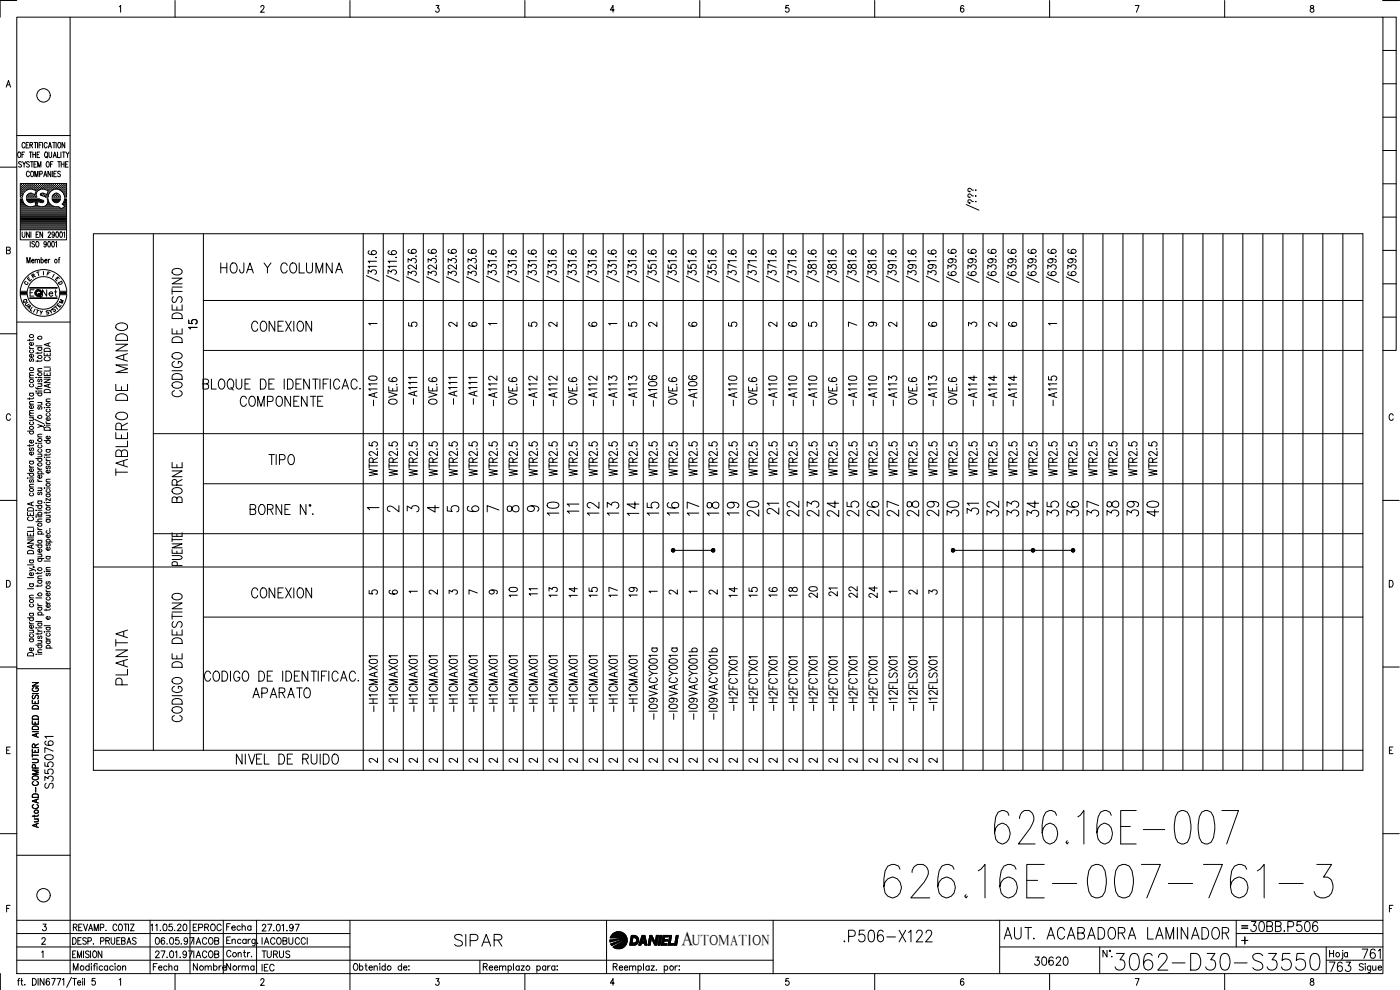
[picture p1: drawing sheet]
<svg xmlns="http://www.w3.org/2000/svg" width="420mm" height="297mm" viewBox="0 0 420 297" stroke-linecap="round" stroke-linejoin="round" font-family="sans-serif">
<defs><g id="words">
<g font-size="15">
<text x="297.4" y="254.4">626.16E-007</text>
<text x="263.9" y="270.6">626.16E-007-761-3</text>
</g>
<text font-size="9.3" x="333.4" y="292.5">3062-D30-S3550</text>
<g font-size="7.1">
<text x="39.2" y="143.9" transform="rotate(-90 39.2 143.9)">TABLERO DE MANDO</text>
<text x="168.6" y="155.9" transform="rotate(-90 168.6 155.9)">10</text>
<text x="180.6" y="155.9" transform="rotate(-90 180.6 155.9)">12</text>
<text x="186.6" y="155.9" transform="rotate(-90 186.6 155.9)">13</text>
<text x="192.6" y="155.9" transform="rotate(-90 192.6 155.9)">14</text>
<text x="198.6" y="155.9" transform="rotate(-90 198.6 155.9)">15</text>
<text x="204.6" y="155.9" transform="rotate(-90 204.6 155.9)">16</text>
<text x="210.6" y="155.9" transform="rotate(-90 210.6 155.9)">17</text>
<text x="216.6" y="155.9" transform="rotate(-90 216.6 155.9)">18</text>
<text x="222.6" y="155.9" transform="rotate(-90 222.6 155.9)">19</text>
<text x="229" y="155.6">21</text>
<text x="264.6" y="155.9" transform="rotate(-90 264.6 155.9)">26</text>
<text x="282.6" y="155.9" transform="rotate(-90 282.6 155.9)">29</text>
<text x="288.9" y="155.6">31</text>
<text x="324.6" y="155.9" transform="rotate(-90 324.6 155.9)">36</text>
<text x="342.5" y="155.9" transform="rotate(-90 342.5 155.9)">39</text>
<text x="228.6" y="156.3" transform="rotate(-90 228.6 156.3)">20</text>
<text x="240.6" y="156.3" transform="rotate(-90 240.6 156.3)">22</text>
<text x="246.6" y="156.3" transform="rotate(-90 246.6 156.3)">23</text>
<text x="252.6" y="156.3" transform="rotate(-90 252.6 156.3)">24</text>
<text x="258.6" y="156.3" transform="rotate(-90 258.6 156.3)">25</text>
<text x="270.6" y="156.3" transform="rotate(-90 270.6 156.3)">27</text>
<text x="276.6" y="156.3" transform="rotate(-90 276.6 156.3)">28</text>
<text x="288.6" y="156.3" transform="rotate(-90 288.6 156.3)">30</text>
<text x="300.6" y="156.3" transform="rotate(-90 300.6 156.3)">32</text>
<text x="306.6" y="156.3" transform="rotate(-90 306.6 156.3)">33</text>
<text x="312.6" y="156.3" transform="rotate(-90 312.6 156.3)">34</text>
<text x="318.6" y="156.3" transform="rotate(-90 318.6 156.3)">35</text>
<text x="330.6" y="156.3" transform="rotate(-90 330.6 156.3)">37</text>
<text x="336.5" y="156.3" transform="rotate(-90 336.5 156.3)">38</text>
<text x="348.5" y="156.3" transform="rotate(-90 348.5 156.3)">40</text>
<text x="39.2" y="206.7" transform="rotate(-90 39.2 206.7)">PLANTA</text>
<text x="135.1" y="285">SIPAR</text>
<text x="251.9" y="284">.P506-X122</text>
<text x="300.2" y="282.9">AUT. ACABADORA LAMINADOR</text>
</g>
<g font-size="6.6">
<text x="64.9" y="83.3">HOJA Y COLUMNA</text>
<text x="79.4" y="140.8">TIPO</text>
<text x="74.4" y="180.6">CONEXION</text>
<text x="374.3" y="280.8">30BB.P506</text>
</g>
<g font-size="6.2">
<text x="74.4" y="100.5">CONEXION</text>
<text x="55.4" y="120.3" transform="rotate(-90 55.4 120.3)">CODIGO DE DESTINO</text>
<text x="70.9" y="123.1">COMPONENTE</text>
<text x="294.2" y="123.1" transform="rotate(-90 294.2 123.1)">-A114</text>
<text x="300.2" y="123.1" transform="rotate(-90 300.2 123.1)">-A114</text>
<text x="318.2" y="123.1" transform="rotate(-90 318.2 123.1)">-A115</text>
<text x="55.4" y="152" transform="rotate(-90 55.4 152)">BORNE</text>
<text x="169" y="155.2">11</text>
<text x="74.8" y="210.6">APARATO</text>
<text x="55.4" y="217.7" transform="rotate(-90 55.4 217.7)">CODIGO DE DESTINO</text>
<text x="69.8" y="230.4">NIVEL DE RUIDO</text>
<text x="397.6" y="292.8">763</text>
<text x="407.5" y="288.9">761</text>
</g>
<text font-size="5.9" x="204.5" y="283.6">A</text>
<g font-size="5.7">
<text x="60" y="99.8" transform="rotate(-90 60 99.8)">15</text>
<text x="113.9" y="123.1" transform="rotate(-90 113.9 123.1)">-A110</text>
<text x="149.9" y="123.1" transform="rotate(-90 149.9 123.1)">-A112</text>
<text x="161.9" y="123.1" transform="rotate(-90 161.9 123.1)">-A112</text>
<text x="167.9" y="123.1" transform="rotate(-90 167.9 123.1)">-A112</text>
<text x="179.9" y="123.1" transform="rotate(-90 179.9 123.1)">-A112</text>
<text x="185.9" y="123.1" transform="rotate(-90 185.9 123.1)">-A113</text>
<text x="191.9" y="123.1" transform="rotate(-90 191.9 123.1)">-A113</text>
<text x="197.9" y="123.1" transform="rotate(-90 197.9 123.1)">-A106</text>
<text x="209.9" y="123.1" transform="rotate(-90 209.9 123.1)">-A106</text>
<text x="221.9" y="123.1" transform="rotate(-90 221.9 123.1)">-A110</text>
<text x="233.9" y="123.1" transform="rotate(-90 233.9 123.1)">-A110</text>
<text x="239.9" y="123.1" transform="rotate(-90 239.9 123.1)">-A110</text>
<text x="245.9" y="123.1" transform="rotate(-90 245.9 123.1)">-A110</text>
<text x="257.9" y="123.1" transform="rotate(-90 257.9 123.1)">-A110</text>
<text x="263.9" y="123.1" transform="rotate(-90 263.9 123.1)">-A110</text>
<text x="269.9" y="123.1" transform="rotate(-90 269.9 123.1)">-A113</text>
<text x="281.9" y="123.1" transform="rotate(-90 281.9 123.1)">-A113</text>
<text x="305.9" y="123.1" transform="rotate(-90 305.9 123.1)">-A114</text>
<text x="156.3" y="180.3" transform="rotate(-90 156.3 180.3)">10</text>
<text x="168.3" y="180.3" transform="rotate(-90 168.3 180.3)">13</text>
<text x="174.3" y="180.3" transform="rotate(-90 174.3 180.3)">14</text>
<text x="180.3" y="180.3" transform="rotate(-90 180.3 180.3)">15</text>
<text x="186.3" y="180.3" transform="rotate(-90 186.3 180.3)">17</text>
<text x="192.3" y="180.3" transform="rotate(-90 192.3 180.3)">19</text>
<text x="222.2" y="180.3" transform="rotate(-90 222.2 180.3)">14</text>
<text x="228.2" y="180.3" transform="rotate(-90 228.2 180.3)">15</text>
<text x="234.2" y="180.3" transform="rotate(-90 234.2 180.3)">16</text>
<text x="240.2" y="180.3" transform="rotate(-90 240.2 180.3)">18</text>
<text x="246.2" y="180.6" transform="rotate(-90 246.2 180.6)">20</text>
<text x="258.2" y="180.6" transform="rotate(-90 258.2 180.6)">22</text>
<text x="264.2" y="180.6" transform="rotate(-90 264.2 180.6)">24</text>
<text x="114.3" y="214.8" transform="rotate(-90 114.3 214.8)">-H1CMAX01</text>
<text x="126.3" y="214.8" transform="rotate(-90 126.3 214.8)">-H1CMAX01</text>
<text x="132.3" y="214.8" transform="rotate(-90 132.3 214.8)">-H1CMAX01</text>
<text x="138.3" y="214.8" transform="rotate(-90 138.3 214.8)">-H1CMAX01</text>
<text x="144.3" y="214.8" transform="rotate(-90 144.3 214.8)">-H1CMAX01</text>
<text x="150.3" y="214.8" transform="rotate(-90 150.3 214.8)">-H1CMAX01</text>
<text x="156.3" y="214.8" transform="rotate(-90 156.3 214.8)">-H1CMAX01</text>
<text x="162.3" y="214.8" transform="rotate(-90 162.3 214.8)">-H1CMAX01</text>
<text x="168.3" y="214.8" transform="rotate(-90 168.3 214.8)">-H1CMAX01</text>
<text x="174.3" y="214.8" transform="rotate(-90 174.3 214.8)">-H1CMAX01</text>
<text x="180.3" y="214.8" transform="rotate(-90 180.3 214.8)">-H1CMAX01</text>
<text x="186.3" y="214.8" transform="rotate(-90 186.3 214.8)">-H1CMAX01</text>
<text x="192.3" y="214.8" transform="rotate(-90 192.3 214.8)">-H1CMAX01</text>
<text x="16.9" y="237.8" transform="rotate(-90 16.9 237.8)">S3550761</text>
<text x="309.4" y="290.7">30620</text>
</g>
<g font-size="5.3">
<text x="127" y="154.9">4</text>
<text x="157.7" y="179.9">11</text>
<text x="247.6" y="179.9">21</text>
<text x="56.8" y="280.5">EPROC</text>
<text x="66.7" y="280.5">Fecha</text>
<text x="56.8" y="284.7">IACOB</text>
<text x="56.8" y="288.6">IACOB</text>
<text x="56.8" y="292.5">Nombre</text>
<text x="66.7" y="292.5">Norma</text>
<text x="77.3" y="288.6">TURUS</text>
</g>
<g font-size="4.9">
<text x="11.6" y="90">Net</text>
<text x="115" y="154.9">2</text>
<text x="121" y="154.9">3</text>
<text x="133" y="154.9">5</text>
<text x="139" y="154.9">6</text>
<text x="145" y="154.9">7</text>
<text x="151" y="154.9">8</text>
<text x="157" y="154.9">9</text>
<text x="77.3" y="292.5">IEC</text>
</g>
<g font-size="4.4">
<text x="121.4" y="99.1">5</text>
<text x="133.3" y="99.1">2</text>
<text x="157.3" y="99.1">5</text>
<text x="163.3" y="99.1">2</text>
<text x="187.3" y="99.1">5</text>
<text x="193.3" y="99.1">2</text>
<text x="217.3" y="99.1">5</text>
<text x="229.3" y="99.1">2</text>
<text x="241.3" y="99.1">5</text>
<text x="253.3" y="99.1">7</text>
<text x="265.3" y="99.1">2</text>
<text x="289.3" y="99.1">3</text>
<text x="295.3" y="99.1">2</text>
<text x="109.7" y="179.6">5</text>
<text x="115.4" y="179.6">6</text>
<text x="127.7" y="179.6">2</text>
<text x="133.7" y="179.6">3</text>
<text x="139.7" y="179.6">7</text>
<text x="145.7" y="179.6">9</text>
<text x="199.7" y="179.6">2</text>
<text x="211.7" y="179.6">2</text>
<text x="271.6" y="179.6">2</text>
<text x="277.6" y="179.6">3</text>
<text x="109.7" y="230">2</text>
<text x="115.4" y="230">2</text>
<text x="121.7" y="230">2</text>
<text x="127.7" y="230">2</text>
<text x="133.7" y="230">2</text>
<text x="139.7" y="230">2</text>
<text x="145.7" y="230">2</text>
<text x="151.7" y="230">2</text>
<text x="157.7" y="230">2</text>
<text x="163.7" y="230">2</text>
<text x="169.7" y="230">2</text>
<text x="175.7" y="230">2</text>
<text x="181.7" y="230">2</text>
<text x="187.7" y="230">2</text>
<text x="193.7" y="230">2</text>
<text x="199.7" y="230">2</text>
<text x="205.7" y="230">2</text>
<text x="211.7" y="230">2</text>
<text x="217.7" y="230">2</text>
<text x="223.7" y="230">2</text>
<text x="229.7" y="230">2</text>
<text x="235.7" y="230">2</text>
<text x="241.7" y="230">2</text>
<text x="247.6" y="230">2</text>
<text x="253.6" y="230">2</text>
<text x="259.6" y="230">2</text>
<text x="265.6" y="230">2</text>
<text x="271.6" y="230">2</text>
<text x="277.6" y="230">2</text>
<text x="207.7" y="283.6">UTOMATION</text>
</g>
<g font-size="4">
<text x="7.1" y="85.4">E</text>
<text x="8.1" y="84.7">R</text>
<text x="5.6" y="92.1">Q</text>
<text x="6.3" y="92.8">U</text>
<text x="14.5" y="94.9">S</text>
<text x="16.6" y="92.1">M</text>
<text x="139.3" y="99.1">6</text>
<text x="175.3" y="99.1">6</text>
<text x="205.3" y="99.1">6</text>
<text x="235.3" y="99.1">6</text>
<text x="259.3" y="99.1">9</text>
<text x="277.3" y="99.1">6</text>
<text x="301.3" y="99.1">6</text>
</g>
<g font-size="3.5">
<text x="6" y="86.4">C</text>
<text x="14.5" y="84.3">I</text>
<text x="16.2" y="86.4">D</text>
<text x="15.2" y="93.8">T</text>
<text x="109" y="154.2">1</text>
<text x="121.7" y="179.2">1</text>
<text x="193.7" y="179.2">1</text>
<text x="205.7" y="179.2">1</text>
<text x="265.6" y="179.2">1</text>
<text x="371.5" y="279.8">=</text>
</g>
<g font-size="3.1">
<text x="109.4" y="98.8">1</text>
<text x="145.3" y="98.8">1</text>
<text x="181.3" y="98.8">1</text>
<text x="313.3" y="98.8">1</text>
</g>
</g></defs>
<!-- layer: CART -->
<g fill="none" stroke="#000" stroke-width=".3">
<path d="M9.7 216.3v1h1.8v-1M9.7 210.1v1h1.8v-1M9.7 204.8h1.8l-1.8 1.1h1.8M9.7 219.5h1.8M9.7 208.1h1.8M9.8 218.1a1 1 0 0 1 1.1-.2 1 1 0 0 1 .6 1h-1.8zM9.8 211.9a1 1 0 0 1 1.1-.2 1 1 0 0 1 .6 1h-1.8zM9.9 214.9a.98 .98 0 0 1 1.1-.1 .98 .98 0 0 1 .5 1h-1.8zM9.9 208.6l-.2 .3 .2 .8 .5-.2 .6-.9h.3l.2 .3-.2 .8M10.1 206.3a.59 .59 0 0 0-.4 .7 .59 .59 0 0 0 .7 .5h.4a.59 .59 0 0 0 .7-.6 .59 .59 0 0 0-.7-.6v.4M10.5 210.5v.6M10.5 216.6v.7"/>
<path d="M11.5 220l-1.8 .6 1.8 .6M9.7 227.8h1.3l.5 .4-.1 .4-.4 .2h-1.3M9.7 224.8v.9h1.8M9.7 226.6h1.8M9.7 226.1v1M9.8 238.5a1 1 0 0 1 1.1-.3 1 1 0 0 1 .6 1.1h-1.8zM9.8 233.1a.91 .91 0 0 1 1.1-.4 .91 .91 0 0 1 .5 1 .91 .91 0 0 1-1 .4 .91 .91 0 0 1-.6-1zM10.1 234.5a.61 .61 0 0 0-.4 .7 .61 .61 0 0 0 .7 .5h.4a.61 .61 0 0 0 .7-.5 .61 .61 0 0 0-.4-.7M10.5 224.3v-.9l-.6-.1-.2 1h1.8M10.6 230.4l-.1-.8-.6-.1-.2 .9h1.8M10.9 240v.7M11.5 239.7l-1.8 .7 1.8 .5"/>
<path d="M11.5 231.1h-1.8l1.8 .6-1.8 .6h1.8M10.1 241.4a.61 .61 0 0 0-.4 .7 .61 .61 0 0 0 .7 .5h.4a.61 .61 0 0 0 .7-.5 .61 .61 0 0 0-.4-.7M10.3 245.7h1.2M10.3 244.6v.5M10.9 247.3v.8M11.2 245.7l.3 .4-.1 .4-1.1 .1M11.5 247l-1.8 .7 1.8 .6M11.5 244.5l-.3 .4h-1.5M373.6 281.1v2.1"/>
<circle cx="10.9" cy="243.5" r=".58"/>
</g>
<!-- layer: CA_XR700|CART -->
<g fill="none" stroke="#000" stroke-width=".3">
<path d="M415 .2h4.9M28 70.1h381v161h-381zM46 70.1v155M61 70.1v155M109 70.1v161M115 70.1v161M121 70.1v161M127 70.1v161M133 70.1v161M139 70.1v161M145 70.1v161M151 70.1v161"/>
<path d="M157 70.1v161M163 70.1v161M169 70.1v161M175 70.1v161M181 70.1v161M187 70.1v161M193 70.1v161M199 70.1v161M205 70.1v161M211 70.1v161M217 70.1v161M223 70.1v161"/>
<path d="M229 70.1v161M235 70.1v161M241 70.1v161M247 70.1v161M253 70.1v161M259 70.1v161M265 70.1v161M271 70.1v161M277 70.1v161M283 70.1v161M289 70.1v161M295 70.1v161"/>
<path d="M301 70.1v161M307 70.1v161M313 70.1v161M319 70.1v161M325 70.1v161M331 70.1v161M337 70.1v161M343 70.1v161M349 70.1v161M355 70.1v161M361 70.1v161M367 70.1v161"/>
<path d="M373 70.1v161M379 70.1v161M385 70.1v161M391 70.1v161M397 70.1v161M403 70.1v161M61 90.2h348M61 105.1h348M46 130.1h363M61 145.1h348M28 170.1h381M46 160.1h363"/>
<path d="M61 185.2h348M28 225.1h381M0 292.1v4.9"/>
</g>
<!-- layer: CA_XR700|CART-ES -->
<g fill="none" stroke="#000" stroke-width=".3">
<path d="M60.9 115.2l1.5-.2 .2-.4-.1-.6-.5-.3h-1.1v3h1.1a.8 .8 0 0 0 .6-.7 .8 .8 0 0 0-.6-.8M63.5 113.7v3h1.4M66 113.9l.3-.2a1.61 1.61 0 0 1 1.3 1.2 1.61 1.61 0 0 1-.6 1.7l-.3 .1a1.43 1.43 0 0 1-1-2.2zM68.7 113.9l.2-.2a1.46 1.46 0 0 1 1.1 2.3 .88 .88 0 0 1-1.3 .6l-.5-1v-.7zM70.9 113.7v2.2a.85 .85 0 0 0 .8 .9 .85 .85 0 0 0 .9-.9v-2.2M73.5 115.2h1M75.1 113.7h-1.6v3M78.1 113.7a1.63 1.63 0 0 1 1.8 1 1.63 1.63 0 0 1-.5 1.9l-1.3 .1zM80.7 115.2h1M82.3 113.7h-1.6v3M85.3 113.7v3M86.3 113.7a1.61 1.61 0 0 1 1.7 1 1.61 1.61 0 0 1-.5 1.9l-1.2 .1z"/>
<path d="M88.8 115.2h1M90.4 113.7h-1.6v3M92.8 113.7v3l-1.7-3v3M93.8 113.7h1.7M94.7 113.7v3M96 113.7v3M97 115.2h1M98.6 113.7h-1.6v3M99.1 113.7v3M101.9 114.5a.84 .84 0 0 0-1.3-.6 1.89 1.89 0 0 0 .2 2.8l.8-.1 .3-.6M102.7 116.7l.9-3 1 3M103 115.8h1.3"/>
<path d="M107.2 114.5a.93 .93 0 0 0-1.1-.8 .93 .93 0 0 0-.7 1.2 1.3 1.3 0 0 0 1.2 1.8l.6-.7M51.6 159.8v1.1h3.1v-1.1M75.1 152.8l1.4-.1 .3-.4-.2-.6-.4-.3h-1.1v3h1.1a.8 .8 0 0 0 .6-.8 .8 .8 0 0 0-.6-.8M78.1 151.5l.2-.1a1.46 1.46 0 0 1 1.1 2.3 .93 .93 0 0 1-1.1 .7 .93 .93 0 0 1-.7-1.2l.1-1.1zM80.3 152.8l1.4-.1 .3-.4-.1-.6-.5-.3h-1.1v3M81.1 152.8l.9 1.6M84.5 151.4v3l-1.7-3v3M85.5 152.8h1M87.1 151.4h-1.6v3h1.6M91.8 151.4v3l-1.7-3v3M92.9 151.5h.3v.3h-.3zM93.9 154.1l-.1 .1h.2"/>
<path d="M51.6 166.7h2.2l.9 .5-.5 .6-2.6 .1M51.6 164.9v1.1h3.1v-1.1M51.6 163.2h3.1l-3.1 1.2h3.1M51.6 161.9h3.1M51.6 161.3v1.2M53.1 160.3v.6M53.1 165.3v.7M53.2 169.7l-.1-1-.4-.2-.9 .2-.2 1h3.1M63.2 202.1a.84 .84 0 0 0-1.3-.6 1.89 1.89 0 0 0 .2 2.9l.8-.2 .3-.5M64.4 201.5l.3-.1a1.61 1.61 0 0 1 1.3 1.2 1.61 1.61 0 0 1-.6 1.6 1 1 0 0 1-1 0 1 1 0 0 1-.5-1v-.7zM66.6 201.4a1.61 1.61 0 0 1 1.7 .9 1.61 1.61 0 0 1-.5 1.9l-1.2 .2zM69.2 201.4v3"/>
<path d="M72 202.1a.93 .93 0 0 0-1.2-.7 .93 .93 0 0 0-.7 1.1v.7a.94 .94 0 0 0 1 1.2 .94 .94 0 0 0 .9-1.2h-.7M73.2 201.5l.2-.1a1.46 1.46 0 0 1 1.1 2.3 .88 .88 0 0 1-1.3 .5l-.5-1v-.7zM77.7 201.4a1.61 1.61 0 0 1 1.7 .9 1.61 1.61 0 0 1-.5 1.9l-1.2 .2zM80.2 202.8h1M81.8 201.4h-1.6v3M84.8 201.4v3M85.8 201.4a1.61 1.61 0 0 1 1.7 .9 1.61 1.61 0 0 1-.5 1.9l-1.2 .2zM88.3 202.8h1M89.9 201.4h-1.6v3M92.4 201.4v3l-1.7-3v3M93.3 201.4h1.7M94.2 201.4v3"/>
<path d="M95.5 201.4v3M96.5 202.8h1M98 201.4h-1.5v3M98.7 201.4v3M101.5 202.1a.93 .93 0 0 0-1.2-.7 .93 .93 0 0 0-.6 1.1v.7a.93 .93 0 0 0 .6 1.2 .93 .93 0 0 0 1.2-.7M102.2 204.4l1-3 .9 3M102.6 203.4h1.2M106.7 202.1a.84 .84 0 0 0-1.3-.6 1.89 1.89 0 0 0 .2 2.9l.7-.2 .4-.5M107.5 204.1l-.1 .1h.3"/>
</g>
<!-- layer: 0 -->
<g fill="none" stroke="#000" stroke-width=".3">
<path d="M292.1 58.8l-.6-.2a.53 .53 0 0 0-.6-.5 .53 .53 0 0 0-.4 .7 .53 .53 0 0 0 .7 .4h-.2M292.1 57.1l-.6-.2a.53 .53 0 0 0-.6-.5 .53 .53 0 0 0-.4 .6 .53 .53 0 0 0 .7 .4h-.2M292.7 58.8h.3zM292.7 57.1h.3zM110.8 75.3l-.3 .5a1.49 1.49 0 0 0 2.5-.1 .71 .71 0 0 0-1-.6 .71 .71 0 0 0-.2 1.2l.3 .1M112.9 77.2v.2l-.2-.2M113 79.9h-2.5l.5 .5M113 78.4h-2.5l.5 .5M116.8 75.3h-.2l-.1 .5a1.52 1.52 0 0 0 2.5-.1 .73 .73 0 0 0-1-.6 .73 .73 0 0 0-.2 1.2l.4 .1M118.9 77.2v.2l-.2-.2M119 79.9h-2.5l.5 .5M119 78.4h-2.5l.5 .5"/>
<path d="M122.5 78.7v-1.1l.9 .6a.74 .74 0 0 1 1.2-.6 .74 .74 0 0 1-.1 1.3M122.9 74.9l-.3 .1-.1 .5a1.47 1.47 0 0 0 2.5-.2 .74 .74 0 0 0-.9-.5 .74 .74 0 0 0-.6 .9l.7 .3M124.8 76.8v.2v-.1M125 79.4v1.4l-1.2-1a.68 .68 0 0 0-1-.2 .68 .68 0 0 0-.2 .9l.5 .2M128.5 78.7v-1.1l.9 .6a.76 .76 0 0 1 1.2-.6 .76 .76 0 0 1-.1 1.3M128.8 74.9l-.3 .6a1.67 1.67 0 0 0 2.5 0 .74 .74 0 0 0-.9-.7 .74 .74 0 0 0-.6 .9l.6 .3M130.9 76.8v.2l-.2-.1M131 79.4v1.4l-1.2-1-.9-.3-.4 .4v.4l.6 .4M134.5 78.7v-1.1l.9 .6a.74 .74 0 0 1 1.2-.6 .74 .74 0 0 1-.1 1.3M134.8 74.9l-.2 .1-.1 .5a1.49 1.49 0 0 0 2.5-.2 .71 .71 0 0 0-1-.5 .71 .71 0 0 0-.2 1.1l.3 .1M136.9 76.8v.2l-.2-.1M137 79.4v1.4l-1.2-1-.8-.3-.4 .2-.1 .6 .6 .4"/>
<path d="M140.5 78.7v-1.1l.9 .6a.74 .74 0 0 1 1.2-.6 .74 .74 0 0 1-.1 1.3M140.8 74.9l-.2 .1-.1 .5a1.92 1.92 0 0 0 2.4 .2 .7 .7 0 0 0-.7-.9 .7 .7 0 0 0-.6 .9l.6 .3M142.9 76.8v.2l-.2-.1M143 79.4v1.4l-1.2-1a.68 .68 0 0 0-1-.2 .68 .68 0 0 0-.2 .9l.5 .2M146.9 75.1l-.3 .1-.1 .4a1.47 1.47 0 0 0 2.5 0 .75 .75 0 0 0-1-.6 .75 .75 0 0 0-.5 .9l.6 .3M148.8 77l.2 .1h-.2M149 78.2h-2.5l.4 .5M152.8 75.1l-.3 .5a1.47 1.47 0 0 0 2.5 0 .75 .75 0 0 0-.9-.6 .75 .75 0 0 0-.6 .9l.6 .3M154.9 77l.1 .1h-.3M155 78.2h-2.5l.5 .5M158.8 75.1l-.2 .1-.1 .4a1.53 1.53 0 0 0 2.1 .5l.3-.2a.71 .71 0 0 0-.7-.9 .71 .71 0 0 0-.6 .9l.5 .3M160.9 77l.1 .1h-.3"/>
<path d="M161 78.2h-2.5l.5 .5M164.8 75.1l-.2 .1-.1 .4a1.6 1.6 0 0 0 2.5 0 .72 .72 0 0 0-.9-.6 .72 .72 0 0 0-.5 .9l.6 .3M166.9 77l-.1 .1M167 78.2h-2.5l.5 .5M170.8 75.1l-.3 .5a1.47 1.47 0 0 0 2.5 0 .75 .75 0 0 0-.9-.6 .75 .75 0 0 0-.6 .9l.6 .3M172.8 77l.2 .1h-.3M173 78.2h-2.5l.4 .5M176.8 75.1l-.3 .5a1.47 1.47 0 0 0 2.5 0 .75 .75 0 0 0-.9-.6 .75 .75 0 0 0-.6 .9l.6 .3M178.9 77l.1 .1h-.3M179 78.2h-2.5l.5 .5M182.8 75.1l-.2 .1-.1 .4a1.5 1.5 0 0 0 2.5 0 .72 .72 0 0 0-1-.7 .72 .72 0 0 0-.2 1.2l.3 .1M184.9 77l.1 .1h-.3"/>
<path d="M185 78.2h-2.5l.5 .5M188.8 75.1l-.2 .1-.1 .4a1.45 1.45 0 0 0 2.5 0 .73 .73 0 0 0-.9-.6 .73 .73 0 0 0-.5 .9l.6 .3M190.8 77l.2 .1h-.2M191 78.2h-2.5l.4 .5M194.5 79.4v1l1 .1a.76 .76 0 0 1 .1-1 .76 .76 0 0 1 1 0 .76 .76 0 0 1 .1 1l-.2 .1M194.8 75.1l-.3 .5a1.47 1.47 0 0 0 2.5 0 .75 .75 0 0 0-.9-.6 .75 .75 0 0 0-.6 .9l.6 .3M196.8 77l.2 .1h-.3M197 78.2h-2.5l.4 .5M200.5 79.4v1l1 .1a.76 .76 0 0 1 .1-1 .76 .76 0 0 1 1.1 0 .76 .76 0 0 1 0 1l-.2 .1M200.8 75.1l-.2 .1-.1 .4a1.53 1.53 0 0 0 2.1 .5l.3-.2a.71 .71 0 0 0-.7-.9 .71 .71 0 0 0-.7 .9l.6 .3M202.9 77l.1 .1h-.3M203 78.2h-2.5l.5 .5"/>
<path d="M206.5 79.4v1l1.1 .1a.76 .76 0 0 1 0-1 .76 .76 0 0 1 1.1 0 .76 .76 0 0 1 0 1l-.2 .1M206.8 75.1l-.2 .1-.1 .4a1.6 1.6 0 0 0 2.5 0 .72 .72 0 0 0-.9-.6 .72 .72 0 0 0-.5 .9l.6 .3M208.9 77l-.2 .1M209 78.2h-2.5l.5 .5M212.5 79.4v1l1 .1a.77 .77 0 0 1 .1-1 .77 .77 0 0 1 1.1 0 .77 .77 0 0 1 .1 1l-.3 .1M212.9 75.1l-.3 .1-.1 .4a1.47 1.47 0 0 0 2.5 0 .75 .75 0 0 0-1-.6 .75 .75 0 0 0-.5 .9l.6 .3M214.8 77l.2 .1h-.2M215 78.2h-2.5l.4 .5M218.8 75.1l-.3 .5a1.47 1.47 0 0 0 2.5 0 .75 .75 0 0 0-.9-.6 .75 .75 0 0 0-.6 .9l.6 .3M220.9 77l.1 .1h-.3M221 78.2h-2.5l.4 .5M224.8 75.1l-.2 .1-.1 .4a1.53 1.53 0 0 0 2.1 .5l.3-.2a.71 .71 0 0 0-.7-.9 .71 .71 0 0 0-.6 .9l.5 .3"/>
<path d="M226.9 77l.1 .1h-.3M227 78.2h-2.5l.5 .5M230.8 75.1l-.2 .1-.1 .4a1.6 1.6 0 0 0 2.5 0 .72 .72 0 0 0-.9-.6 .72 .72 0 0 0-.5 .9l.6 .3M232.9 77l-.2 .1M233 78.2h-2.5l.5 .5M236.8 75.1l-.3 .5a1.47 1.47 0 0 0 2.5 0 .75 .75 0 0 0-1-.6 .75 .75 0 0 0-.5 .9l.6 .3M238.8 77l.2 .1h-.3M239 78.2h-2.5l.4 .5M242.6 79.4a.68 .68 0 0 0 .2 1.1l.5-.1a.93 .93 0 0 1 .6-1 .93 .93 0 0 1 1.1 .3 .8 .8 0 0 1-.9 1 .8 .8 0 0 1-.7-1l-.3-.3zM242.8 75.1l-.3 .5a1.47 1.47 0 0 0 2.5 0 .75 .75 0 0 0-.9-.6 .75 .75 0 0 0-.6 .9l.6 .3M244.9 77l.1 .1h-.3M245 78.2h-2.5l.5 .5"/>
<path d="M248.6 79.4a.66 .66 0 0 0 .2 1.1l.5-.1a1.01 1.01 0 0 1 .5-1 1.01 1.01 0 0 1 1.1 0 .79 .79 0 0 1-.6 1.2 .79 .79 0 0 1-.9-.9l-.3-.3zM248.8 75.1l-.2 .1-.1 .4a1.5 1.5 0 0 0 2.5 0 .72 .72 0 0 0-1-.7 .72 .72 0 0 0-.2 1.2l.3 .1M250.9 77l.1 .1h-.3M251 78.2h-2.5l.5 .5M254.6 79.4a.66 .66 0 0 0 .2 1.1l.5-.1a.99 .99 0 0 1 .5-1 .99 .99 0 0 1 1 0 .78 .78 0 0 1-.5 1.2 .78 .78 0 0 1-.9-.9l-.3-.3zM254.8 75.1l-.2 .1-.1 .4a1.45 1.45 0 0 0 2.5 0 .73 .73 0 0 0-.9-.6 .73 .73 0 0 0-.5 .9l.6 .3M256.8 77l.2 .1h-.2M257 78.2h-2.5l.4 .5M260.6 79.4a.68 .68 0 0 0 .2 1.1l.5-.1a.9 .9 0 0 1 .6-1 .9 .9 0 0 1 1.1 .3 .8 .8 0 0 1-.9 1 .8 .8 0 0 1-.7-1l-.3-.3zM260.8 75.1l-.3 .5a1.47 1.47 0 0 0 2.5 0 .75 .75 0 0 0-.9-.6 .75 .75 0 0 0-.6 .9l.6 .3M262.8 77l.2 .1h-.3M263 78.2h-2.5l.4 .5"/>
<path d="M266.8 75.1l-.2 .1-.1 .4a1.53 1.53 0 0 0 2.1 .5l.3-.2a.71 .71 0 0 0-.7-.9 .71 .71 0 0 0-.7 .9l.6 .3M267.3 79.4l.6 .3a.66 .66 0 0 1-.7 .9 .66 .66 0 0 1-.4-1.2h.5a1.23 1.23 0 0 1 1.7 .7l-.4 .4M268.9 77l.1 .1h-.3M269 78.2h-2.5l.5 .5M272.8 75.1l-.2 .1-.1 .4a1.6 1.6 0 0 0 2.5 0 .72 .72 0 0 0-.9-.6 .72 .72 0 0 0-.5 .9l.6 .3M273.3 79.4l.6 .3a.7 .7 0 0 1-.7 .9 .7 .7 0 0 1-.6-.9 1.85 1.85 0 0 1 2.4 .2l-.1 .5-.3 .1M274.9 77l-.2 .1M275 78.2h-2.5l.5 .5M278.8 75.1l-.2 .1-.1 .4a1.47 1.47 0 0 0 2.5 0 .75 .75 0 0 0-1-.6 .75 .75 0 0 0-.5 .9l.6 .3M279.3 79.4a.64 .64 0 0 1 .7 .7 .64 .64 0 0 1-.8 .5l-.7-.6a1.49 1.49 0 0 1 2.5-.1l-.4 .6M280.8 77l.2 .1h-.2M281 78.2h-2.5l.4 .5"/>
<path d="M284.8 74.9l-.3 .6a1.49 1.49 0 0 0 2.5-.2 .71 .71 0 0 0-1-.5 .71 .71 0 0 0-.2 1.1l.3 .1M285.3 77.6l.6 .3a.71 .71 0 0 1-.6 1 .71 .71 0 0 1-.7-1 1.79 1.79 0 0 1 2.4 .3l-.1 .5-.3 .1M286.9 76.8v.2l-.2-.1M290 61.4l3.8 1.7M290.8 74.9l-.2 .1-.1 .5a1.49 1.49 0 0 0 2.5-.2 .71 .71 0 0 0-1-.5 .71 .71 0 0 0-.2 1.1l.3 .1M291.3 77.6l.6 .3a.71 .71 0 0 1-.7 1 .71 .71 0 0 1-.6-1 1.85 1.85 0 0 1 2.4 .3l-.1 .5-.3 .1M292.1 60.5l-.6-.2a.53 .53 0 0 0-.6-.5 .53 .53 0 0 0-.4 .7 .53 .53 0 0 0 .7 .4h-.2M292.7 60.5h.3zM292.9 76.8v.2l-.2-.1M296.8 74.9l-.2 .1-.1 .5a1.92 1.92 0 0 0 2.4 .2 .7 .7 0 0 0-.7-.9 .7 .7 0 0 0-.6 .9l.6 .3M297.3 77.6l.6 .3a.71 .71 0 0 1-.7 1 .71 .71 0 0 1-.6-1 2.09 2.09 0 0 1 2.3 0v.8l-.3 .1M298.9 76.8v.2l-.2-.1"/>
<path d="M302.8 74.9l-.3 .6a1.67 1.67 0 0 0 2.5 0 .74 .74 0 0 0-.9-.7 .74 .74 0 0 0-.6 .9l.6 .3M303.3 77.6l.6 .3a.71 .71 0 0 1-.6 1 .71 .71 0 0 1-.7-1 1.79 1.79 0 0 1 2.4 .3l-.4 .6M304.8 76.8v.2l-.1-.1M308.8 74.9l-.3 .6a1.49 1.49 0 0 0 2.5-.2 .71 .71 0 0 0-1-.5 .71 .71 0 0 0-.2 1.1l.3 .1M309.3 77.6l.6 .3a.71 .71 0 0 1-.6 1 .71 .71 0 0 1-.7-1 1.79 1.79 0 0 1 2.4 .3l-.1 .5-.3 .1M310.9 76.8v.2l-.2-.1M314.8 74.9l-.2 .1-.1 .5a1.52 1.52 0 0 0 2.5-.2 .73 .73 0 0 0-1.1-.6 .73 .73 0 0 0-.1 1.2l.3 .1M315.3 77.6l.6 .3a.71 .71 0 0 1-.7 1 .71 .71 0 0 1-.6-1 1.85 1.85 0 0 1 2.4 .3l-.1 .5-.3 .1M316.9 76.8v.2l-.2-.1M320.8 74.9l-.2 .1-.1 .5a1.47 1.47 0 0 0 2.5-.2 .72 .72 0 0 0-.9-.5 .72 .72 0 0 0-.5 .9l.6 .3M321.3 77.6l.6 .3a.71 .71 0 0 1-.7 1 .71 .71 0 0 1-.6-1 1.79 1.79 0 0 1 2.4 .3l-.4 .6M322.8 76.8v.2l-.1-.1"/>
<path d="M110 82.7l3.8 1.7M110.5 82.1v-1l.9 .5a.75 .75 0 0 1 1.2-.6 .75 .75 0 0 1-.1 1.3M116 82.7l3.8 1.7M116.5 82.1v-1l.9 .5a.74 .74 0 0 1 1.2-.6 .74 .74 0 0 1-.1 1.3M122 83.1l3.8 1.7M122.5 82.5v-1.1l.9 .6a.74 .74 0 0 1 1.2-.6 .74 .74 0 0 1-.1 1.3M128 83.1l3.8 1.7M128.5 82.5v-1.1l.9 .6a.76 .76 0 0 1 1.2-.6 .76 .76 0 0 1-.1 1.3M134 83.1l3.8 1.7M134.5 82.5v-1.1l.9 .6a.74 .74 0 0 1 1.2-.6 .74 .74 0 0 1-.1 1.3M140 83.1l3.8 1.7M140.5 82.5v-1.1l.9 .6a.74 .74 0 0 1 1.2-.6 .74 .74 0 0 1-.1 1.3"/>
<path d="M146 82.9l3.8 1.7M146.5 82.3v-1l.9 .5a.73 .73 0 0 1 1.2-.6 .73 .73 0 0 1-.1 1.3M146.5 80.4v-1l.9 .5a.73 .73 0 0 1 1.2-.6 .73 .73 0 0 1-.1 1.3M152 82.9l3.8 1.7M152.5 82.3v-1l.9 .5a.74 .74 0 0 1 1.1-.6 .74 .74 0 0 1 0 1.3M152.5 80.4v-1l.9 .5a.74 .74 0 0 1 1.1-.6 .74 .74 0 0 1 0 1.3M158 82.9l3.8 1.7M158.5 82.3v-1l.9 .5a.73 .73 0 0 1 1.2-.6 .73 .73 0 0 1-.1 1.3M158.5 80.4v-1l.9 .5a.73 .73 0 0 1 1.2-.6 .73 .73 0 0 1-.1 1.3M164 82.9l3.8 1.7M164.5 82.3v-1l.9 .5a.73 .73 0 0 1 1.2-.6 .73 .73 0 0 1-.1 1.3M164.5 80.4v-1l.9 .5a.73 .73 0 0 1 1.2-.6 .73 .73 0 0 1-.1 1.3"/>
<path d="M170 82.9l3.8 1.7M170.5 82.3v-1l.9 .5a.73 .73 0 0 1 1.2-.6 .73 .73 0 0 1-.1 1.3M170.5 80.4v-1l.9 .5a.73 .73 0 0 1 1.2-.6 .73 .73 0 0 1-.1 1.3M176 82.9l3.8 1.7M176.5 82.3v-1l.9 .5a.74 .74 0 0 1 1.1-.6 .74 .74 0 0 1 0 1.3M176.5 80.4v-1l.9 .5a.74 .74 0 0 1 1.1-.6 .74 .74 0 0 1 0 1.3M182 82.9l3.8 1.7M182.5 82.3v-1l.9 .5a.73 .73 0 0 1 1.2-.6 .73 .73 0 0 1-.1 1.3M182.5 80.4v-1l.9 .5a.73 .73 0 0 1 1.2-.6 .73 .73 0 0 1-.1 1.3M188 82.9l3.8 1.7M188.5 82.3v-1l.9 .5a.73 .73 0 0 1 1.2-.6 .73 .73 0 0 1-.1 1.3M188.5 80.4v-1l.9 .5a.73 .73 0 0 1 1.2-.6 .73 .73 0 0 1-.1 1.3"/>
<path d="M194 82.9l3.8 1.7M194.5 82.3v-1l.9 .5a.75 .75 0 0 1 1.1-.6 .75 .75 0 0 1 0 1.3M200 82.9l3.8 1.7M200.5 82.3v-1l.9 .5a.73 .73 0 0 1 1.1-.6 .73 .73 0 0 1 0 1.3M206 82.9l3.8 1.7M206.5 82.3v-1l.9 .5a.73 .73 0 0 1 1.2-.6 .73 .73 0 0 1-.1 1.3M212 82.9l3.8 1.7M212.5 82.3v-1l.9 .5a.73 .73 0 0 1 1.2-.6 .73 .73 0 0 1-.1 1.3M218 82.9l3.8 1.7M218.5 82.3v-1l.9 .5a.74 .74 0 0 1 1.1-.6 .74 .74 0 0 1 0 1.3M221 80.2l-2.5-.9v1.3M224 82.9l3.8 1.7"/>
<path d="M224.5 82.3v-1l.9 .5a.73 .73 0 0 1 1.2-.6 .73 .73 0 0 1-.1 1.3M227 80.2l-2.5-.9v1.3M230 82.9l3.8 1.7M230.5 82.3v-1l.9 .5a.73 .73 0 0 1 1.2-.6 .73 .73 0 0 1-.1 1.3M233 80.2l-2.5-.9v1.3M236 82.9l3.8 1.7M236.5 82.3v-1l.9 .5a.73 .73 0 0 1 1.2-.6 .73 .73 0 0 1-.1 1.3M239 80.2l-2.5-.9v1.3M242 82.9l3.8 1.7M242.5 82.3v-1l.9 .5a.74 .74 0 0 1 1.1-.6 .74 .74 0 0 1 0 1.3M248 82.9l3.8 1.7M248.5 82.3v-1l.9 .5a.73 .73 0 0 1 1.2-.6 .73 .73 0 0 1-.1 1.3"/>
<path d="M254 82.9l3.8 1.7M254.5 82.3v-1l.9 .5a.73 .73 0 0 1 1.2-.6 .73 .73 0 0 1-.1 1.3M260 82.9l3.8 1.7M260.5 82.3v-1l.9 .5a.75 .75 0 0 1 1.1-.6 .75 .75 0 0 1 0 1.3M266 82.9l3.8 1.7M266.5 82.3v-1l.9 .5a.73 .73 0 0 1 1.1-.6 .73 .73 0 0 1 0 1.3M272 82.9l3.8 1.7M272.5 82.3v-1l.9 .5a.73 .73 0 0 1 1.2-.6 .73 .73 0 0 1-.1 1.3M278 82.9l3.8 1.7M278.5 82.3v-1l.9 .5a.73 .73 0 0 1 1.2-.6 .73 .73 0 0 1-.1 1.3M284 83.1l3.8 1.7M284.5 80.6v-1.1l.9 .6a.75 .75 0 0 1 1.2-.6 .75 .75 0 0 1-.1 1.3"/>
<path d="M284.8 81.6l-.3 .5a1.47 1.47 0 0 0 2.5-.1 .75 .75 0 0 0-.9-.5 .75 .75 0 0 0-.6 .9l.6 .3M290 83.1l3.8 1.7M290.5 80.6v-1.1l.9 .6a.74 .74 0 0 1 1.2-.6 .74 .74 0 0 1-.1 1.3M290.8 81.6h-.2l-.1 .5a1.53 1.53 0 0 0 2.1 .5l.3-.2a.71 .71 0 0 0-.7-1 .71 .71 0 0 0-.7 1l.6 .3M296 83.1l3.8 1.7M296.5 80.6v-1.1l.9 .6a.74 .74 0 0 1 1.2-.6 .74 .74 0 0 1-.1 1.3M296.8 81.6h-.2l-.1 .5a1.6 1.6 0 0 0 2.5 0 .72 .72 0 0 0-.9-.7 .72 .72 0 0 0-.5 1l.6 .3M302 83.1l3.8 1.7M302.5 80.6v-1.1l.9 .6a.74 .74 0 0 1 1.2-.6 .74 .74 0 0 1-.1 1.3M302.8 81.6l-.3 .5a1.47 1.47 0 0 0 2.5-.1 .75 .75 0 0 0-1-.5 .75 .75 0 0 0-.5 .9l.6 .3M308 83.1l3.8 1.7M308.5 80.6v-1.1l.9 .6a.75 .75 0 0 1 1.2-.6 .75 .75 0 0 1-.1 1.3"/>
<path d="M308.8 81.6l-.3 .5a1.47 1.47 0 0 0 2.5-.1 .75 .75 0 0 0-.9-.5 .75 .75 0 0 0-.6 .9l.6 .3M314 83.1l3.8 1.7M314.5 80.6v-1.1l.9 .6a.74 .74 0 0 1 1.2-.6 .74 .74 0 0 1-.1 1.3M314.8 81.6h-.2l-.1 .5a1.5 1.5 0 0 0 2.5-.1 .72 .72 0 0 0-1-.6 .72 .72 0 0 0-.2 1.2l.3 .1M320 83.1l3.8 1.7M320.5 80.6v-1.1l.9 .6a.74 .74 0 0 1 1.2-.6 .74 .74 0 0 1-.1 1.3M320.8 81.6h-.2l-.1 .5a1.45 1.45 0 0 0 2.5-.1 .73 .73 0 0 0-.9-.5 .73 .73 0 0 0-.5 .9l.6 .3M116.7 117.7l2.5 .7-2.5 .8M116.7 116v1.3h2.5v-1.3M117 113.4l-.2 .1-.1 .4a1.53 1.53 0 0 0 2.1 .5 .71 .71 0 0 0-.2-1.2 .71 .71 0 0 0-1 .7l.1 .3 .6 .3M117.9 116.5v.8M119 115.3l.2 .1h-.3"/>
<path d="M124.1 119.6v1.7M124.3 117.6v1M125.1 117.3l-2.5 .8 2.5 .8M125.1 116.3h-2.5l.5 .4M125.1 114.8h-2.5l.5 .4M125.1 113.2h-2.5l.5 .5M128.7 117.7l2.4 .7-2.4 .8M128.7 116v1.3h2.4v-1.3M129 113.4l-.3 .5a1.5 1.5 0 0 0 2.4 0 .75 .75 0 0 0-.9-.6 .75 .75 0 0 0-.5 .9l.6 .3M129.8 116.5v.8M131 115.3l.1 .1h-.2M136.1 119.6v1.7"/>
<path d="M136.3 117.6v1M137.2 117.3l-2.5 .8 2.5 .8M137.2 116.3h-2.5l.4 .4M137.2 114.8h-2.5l.4 .4M137.2 113.2h-2.5l.4 .5M142.1 119.6v1.7M142.3 117.6v1M143.2 117.3l-2.5 .8 2.5 .8M143.2 116.3h-2.5l.4 .4M143.2 114.8h-2.5l.4 .4M143.2 113.2h-2.5l.4 .5M152.7 117.7l2.5 .7-2.5 .8"/>
<path d="M152.7 116v1.3h2.5v-1.3M153 113.4a.55 .55 0 0 0-.2 .8l.9 .3 1.3-.3a.67 .67 0 0 0-.2-.8 .67 .67 0 0 0-.9 .1 .67 .67 0 0 0 .1 .9l.3 .1M153.8 116.5v.8M155 115.3l.2 .1h-.3M170.6 117.7l2.5 .7-2.5 .8M170.6 116v1.3h2.5v-1.3M171 113.4l-.4 .5a1.5 1.5 0 0 0 2.5 0 .73 .73 0 0 0-.9-.6 .73 .73 0 0 0-.5 .9l.6 .3M171.8 116.5v.8M173 115.3l.1 .1h-.2M200.7 117.7l2.5 .7-2.5 .8M200.7 116v1.3h2.5v-1.3M201 113.4a.55 .55 0 0 0-.2 .8l.9 .3a1.07 1.07 0 0 0 1.5-.6 .74 .74 0 0 0-.9-.6 .74 .74 0 0 0-.6 .9l.6 .3"/>
<path d="M201.8 116.5v.8M203 115.3l.2 .1h-.3M224.7 117.7l2.5 .7-2.5 .8M224.7 116v1.3h2.5v-1.3M225 113.4a.55 .55 0 0 0-.2 .8l.9 .3a1.07 1.07 0 0 0 1.5-.6 .74 .74 0 0 0-.9-.6 .74 .74 0 0 0-.6 .9l.6 .3M225.8 116.5v.8M227 115.3l.2 .1h-.3M248.7 117.7l2.5 .7-2.5 .8M248.7 116v1.3h2.5v-1.3M249 113.4a.55 .55 0 0 0-.2 .8l.9 .3a1.07 1.07 0 0 0 1.5-.6 .74 .74 0 0 0-.9-.6 .74 .74 0 0 0-.6 .9l.6 .3M249.9 116.5v.8M251 115.3l.2 .1h-.3"/>
<path d="M272.7 117.7l2.5 .7-2.5 .8M272.7 116v1.3h2.5v-1.3M273 113.4l-.2 .1-.1 .4a1.53 1.53 0 0 0 2.1 .5 .71 .71 0 0 0-.2-1.2 .71 .71 0 0 0-1 .7l.1 .3 .6 .3M273.9 116.5v.8M275 115.3l.2 .1h-.3M284.6 117.7l2.5 .7-2.5 .8M284.6 116v1.3h2.5M285 113.4l-.4 .5a1.52 1.52 0 0 0 2.5 0 .75 .75 0 0 0-.9-.6 .75 .75 0 0 0-.5 .9l.6 .3M285.8 116.5v.8M287 115.3l.1 .1h-.2M110.8 132.7v1l1 .1a.78 .78 0 0 1 .1-1.1 .78 .78 0 0 1 1.1 0 .78 .78 0 0 1 0 1.1l-.2 .1M110.8 139.8h2.5"/>
<path d="M110.8 139.1v1.3M112 138.7l-.2-1.1-.3-.2-.5 .1-.2 1.2h2.5M113.2 134.6l.1 .1h-.3M113.3 135.4v1.3l-1.2-.9-.8-.3-.5 .4v.4l.6 .3M113.3 137.4l-1.3 .7M116.8 120.1a1.68 1.68 0 0 1 2.4 .2 1.37 1.37 0 0 1-1.1 1.1 1.37 1.37 0 0 1-1.3-.5zM116.8 132.7v1l1.1 .1a.78 .78 0 0 1 0-1.1 .78 .78 0 0 1 1.1 0 .78 .78 0 0 1 0 1.1l-.2 .1M116.8 139.8h2.5M116.8 139.1v1.3M118 138.7l-.1-1.1-.4-.2-.5 .1-.2 .4v.8h2.5M119.2 134.6l.1 .1h-.3M119.3 135.4v1.3l-1.6-1.1-.4-.1-.5 .4v.4l.6 .3"/>
<path d="M119.3 137.4l-1.3 .7M122.8 132.7v1l1 .1a.79 .79 0 0 1 .1-1.1 .79 .79 0 0 1 1.1 0 .79 .79 0 0 1 .1 1.1l-.3 .1M122.8 139.8h2.5M122.8 139.1v1.3M124 138.7l-.3-1.2h-.7l-.2 .4v.8h2.5M125.1 134.6l.2 .1h-.2M125.3 135.4v1.3l-1.6-1.1-.5-.1-.4 .4v.4l.6 .3M125.3 137.4l-1.3 .7M128.8 120.1a1.62 1.62 0 0 1 2.3 .2 1.35 1.35 0 0 1-1 1.1 1.35 1.35 0 0 1-1.3-.5zM128.8 132.7v1l1 .1a.78 .78 0 0 1 .1-1.1 .78 .78 0 0 1 1.1 0 .78 .78 0 0 1 0 1.1l-.2 .1M128.8 139.8h2.5M128.8 139.1v1.3"/>
<path d="M130 138.7l-.2-1.1-.3-.2-.5 .1-.2 .4v.8h2.5M131.1 134.6l.2 .1h-.3M131.3 135.4v1.3l-1.2-.9-.9-.3-.4 .4v.4l.6 .3M131.3 137.4l-1.3 .7M134.8 132.7v1l1 .1a.78 .78 0 0 1 .1-1.1 .78 .78 0 0 1 1.1 0 .78 .78 0 0 1 0 1.1l-.2 .1M134.8 139.8h2.5M134.8 139.1v1.3M136 138.7l-.2-1.1-.3-.2-.5 .1-.2 1.2h2.5M137.2 134.6l.1 .1h-.3M137.3 135.4v1.3l-1.2-.9-.8-.3-.4 .2-.1 .6 .6 .3M137.3 137.4l-1.3 .7M140.8 132.7v1l1.1 .1a.75 .75 0 0 1 0-1.1 .75 .75 0 0 1 1.1 .1 .75 .75 0 0 1-.2 1.1"/>
<path d="M140.8 139.8h2.5M140.8 139.1v1.3M141.9 138.7v-1.1l-.4-.2-.5 .1-.2 .4v.8h2.5M143.2 134.6l-.2 .1M143.3 135.4v1.3l-1.8-1.2-.7 .4 .1 .6 .5 .1M143.3 137.4l-1.4 .7M146.8 132.7v1l1 .1a.79 .79 0 0 1 .1-1.1 .79 .79 0 0 1 1.1 0 .79 .79 0 0 1 .1 1.1l-.3 .1M146.8 139.8h2.5M146.8 139.1v1.3M148 138.7l-.3-1.2h-.7l-.2 .4v.8h2.5M149.1 134.6l.2 .1h-.2M149.3 135.4v1.3l-1.6-1.1-.5-.1-.4 .4v.4l.6 .3"/>
<path d="M149.3 137.4l-1.3 .7M152.8 120.1a1.62 1.62 0 0 1 2.4 .2 1.35 1.35 0 0 1-1.1 1.1 1.35 1.35 0 0 1-1.3-.5zM152.8 132.7v1l1 .1a.78 .78 0 0 1 .1-1.1 .78 .78 0 0 1 1.1 0 .78 .78 0 0 1 0 1.1l-.2 .1M152.8 139.8h2.5M152.8 139.1v1.3M154 138.7l-.2-1.1-.3-.2-.5 .1-.2 1.2h2.5M155.2 134.6l.1 .1h-.3M155.3 135.4v1.3l-1.2-.9-.9-.3-.4 .4v.4l.6 .3M155.3 137.4l-1.3 .7M158.8 132.7v1l1.1 .1a.78 .78 0 0 1 0-1.1 .78 .78 0 0 1 1.1 0 .78 .78 0 0 1 0 1.1l-.2 .1M158.8 139.8h2.5M158.8 139.1v1.3"/>
<path d="M160 138.7l-.1-1.1-.4-.2-.5 .1-.2 1.2h2.5M161.2 134.6l.1 .1h-.3M161.3 135.4v1.3l-1.6-1.1-.4-.1-.4 .2-.1 .6 .6 .3M161.3 137.4l-1.3 .7M164.8 132.7v1l1.1 .1a.78 .78 0 0 1 0-1.1 .78 .78 0 0 1 1.1 0 .78 .78 0 0 1 0 1.1l-.2 .1M164.8 139.8h2.5M164.8 139.1v1.3M165.9 138.7v-1.1l-.4-.2-.5 .1-.2 .4v.8h2.5M167.2 134.6l-.2 .1M167.3 135.4v1.3l-1.8-1.2-.7 .4 .1 .6 .5 .1M167.3 137.4l-1.4 .7M170.8 120.1a1.62 1.62 0 0 1 2.3 .2 1.35 1.35 0 0 1-1 1.1 1.35 1.35 0 0 1-1.3-.5z"/>
<path d="M170.8 132.7v1l1 .1a.78 .78 0 0 1 .1-1.1 .78 .78 0 0 1 1.1 0 .78 .78 0 0 1 0 1.1l-.2 .1M170.8 139.8h2.5M170.8 139.1v1.3M172 138.7l-.3-1.2h-.7l-.2 .4v.8h2.5M173.1 134.6l.2 .1h-.3M173.3 135.4v1.3l-1.6-1.1-.5-.1-.4 .4v.4l.6 .3M173.3 137.4l-1.3 .7M176.8 132.7v1l1 .1a.78 .78 0 0 1 .1-1.1 .78 .78 0 0 1 1.1 0 .78 .78 0 0 1 0 1.1l-.2 .1M176.8 139.8h2.5M176.8 139.1v1.3M178 138.7l-.2-1.1-.3-.2-.5 .1-.2 1.2h2.5M179.2 134.6l.1 .1h-.3"/>
<path d="M179.3 135.4v1.3l-1.2-.9-.9-.3-.4 .4v.4l.6 .3M179.3 137.4l-1.3 .7M182.8 132.7v1l1.1 .1a.78 .78 0 0 1 0-1.1 .78 .78 0 0 1 1.1 0 .78 .78 0 0 1 0 1.1l-.2 .1M182.8 139.8h2.5M182.8 139.1v1.3M184 138.7l-.1-1.1-.4-.2-.5 .1-.2 .4v.8h2.5M185.2 134.6l.1 .1h-.3M185.3 135.4v1.3l-1.6-1.1-.4-.1-.5 .4v.4l.6 .3M185.3 137.4l-1.3 .7M188.8 132.7v1l1 .1a.79 .79 0 0 1 .1-1.1 .79 .79 0 0 1 1.1 0 .79 .79 0 0 1 .1 1.1l-.3 .1M188.8 139.8h2.5M188.8 139.1v1.3"/>
<path d="M189.9 138.7l-.2-1.2h-.7l-.2 .4v.8h2.5M191.1 134.6l.2 .1h-.2M191.3 135.4v1.3l-1.6-1.1-.5-.1-.4 .4v.4l.6 .3M191.3 137.4l-1.4 .7M194.8 132.7v1l1 .1a.78 .78 0 0 1 .1-1.1 .78 .78 0 0 1 1.1 0 .78 .78 0 0 1 0 1.1l-.2 .1M194.8 139.8h2.5M194.8 139.1v1.3M196 138.7l-.2-1.1-.3-.2-.5 .1-.2 .4v.8h2.5M197.1 134.6l.2 .1h-.3M197.3 135.4v1.3l-1.2-.9-.9-.3-.4 .4v.4l.6 .3M197.3 137.4l-1.3 .7M200.8 120.1a1.64 1.64 0 0 1 2.4 .2 1.35 1.35 0 0 1-1.1 1.1 1.35 1.35 0 0 1-1.3-.5z"/>
<path d="M200.8 132.7v1l1 .1a.78 .78 0 0 1 .1-1.1 .78 .78 0 0 1 1.1 0 .78 .78 0 0 1 0 1.1l-.2 .1M200.8 139.8h2.5M200.8 139.1v1.3M202 138.7l-.2-1.1-.3-.2-.5 .1-.2 1.2h2.5M203.2 134.6l.1 .1h-.3M203.3 135.4v1.3l-1.2-.9-.8-.3-.4 .2-.1 .6 .6 .3M203.3 137.4l-1.3 .7M206.8 132.7v1l1.1 .1a.75 .75 0 0 1 0-1.1 .75 .75 0 0 1 1.1 .1 .75 .75 0 0 1-.2 1.1M206.8 139.8h2.5M206.8 139.1v1.3M207.9 138.7v-1.1l-.4-.2-.5 .1-.2 .4v.8h2.5M209.2 134.6l-.2 .1"/>
<path d="M209.3 135.4v1.3l-1.8-1.2-.7 .4 .1 .6 .4 .1M209.3 137.4l-1.4 .7M212.8 132.7v1l1 .1a.79 .79 0 0 1 .1-1.1 .79 .79 0 0 1 1.1 0 .79 .79 0 0 1 .1 1.1l-.3 .1M212.8 139.8h2.5M212.8 139.1v1.3M214 138.7l-.3-1.2h-.7l-.2 .4v.8h2.5M215.1 134.6l.2 .1h-.2M215.3 135.4v1.3l-1.6-1.1-.5-.1-.4 .4v.4l.6 .3M215.3 137.4l-1.3 .7M218.8 132.7v1l1 .1a.78 .78 0 0 1 .1-1.1 .78 .78 0 0 1 1.1 0 .78 .78 0 0 1 0 1.1l-.2 .1M218.8 139.8h2.5M218.8 139.1v1.3"/>
<path d="M220 138.7l-.2-1.1-.3-.2-.5 .1-.2 1.2h2.5M221.1 134.6l.2 .1h-.3M221.3 135.4v1.3l-1.2-.9-.9-.3-.4 .4v.4l.6 .3M221.3 137.4l-1.3 .7M224.8 120.1a1.64 1.64 0 0 1 2.4 .2 1.35 1.35 0 0 1-1.1 1.1 1.35 1.35 0 0 1-1.3-.5zM224.8 132.7v1l1 .1a.78 .78 0 0 1 .1-1.1 .78 .78 0 0 1 1.1 0 .78 .78 0 0 1 0 1.1l-.2 .1M224.8 139.8h2.5M224.8 139.1v1.3M226 138.7l-.2-1.1-.3-.2-.5 .1-.2 1.2h2.5M227.2 134.6l.1 .1h-.3M227.3 135.4v1.3l-1.6-1.1-.4-.1-.4 .2-.1 .6 .6 .3M227.3 137.4l-1.3 .7"/>
<path d="M230.8 132.7v1l1.1 .1a.78 .78 0 0 1 0-1.1 .78 .78 0 0 1 1.1 0 .78 .78 0 0 1 0 1.1l-.2 .1M230.8 139.8h2.5M230.8 139.1v1.3M231.9 138.7v-1.1l-.4-.2-.5 .1-.2 .4v.8h2.5M233.2 134.6l-.2 .1M233.3 135.4v1.3l-1.8-1.2-.7 .4 .1 .6 .5 .1M233.3 137.4l-1.4 .7M236.8 132.7v1l1 .1a.78 .78 0 0 1 .1-1.1 .78 .78 0 0 1 1.1 0 .78 .78 0 0 1 0 1.1l-.2 .1M236.8 139.8h2.5M236.8 139.1v1.3M238 138.7l-.3-1.2h-.7l-.2 .4v.8h2.5M239.1 134.6l.2 .1h-.3"/>
<path d="M239.3 135.4v1.3l-1.6-1.1-.5-.1-.4 .4v.4l.6 .3M239.3 137.4l-1.3 .7M242.8 132.7v1l1 .1a.78 .78 0 0 1 .1-1.1 .78 .78 0 0 1 1.1 0 .78 .78 0 0 1 0 1.1l-.2 .1M242.8 139.8h2.5M242.8 139.1v1.3M244 138.7l-.2-1.1-.3-.2-.5 .1-.2 1.2h2.5M245.2 134.6l.1 .1h-.3M245.3 135.4v1.3l-1.2-.9-.9-.3-.4 .4v.4l.6 .3M245.3 137.4l-1.3 .7M248.8 132.7v1l1.1 .1a.78 .78 0 0 1 0-1.1 .78 .78 0 0 1 1.1 0 .78 .78 0 0 1 0 1.1l-.2 .1M248.8 139.8h2.5M248.8 139.1v1.3"/>
<path d="M248.8 120.1a1.64 1.64 0 0 1 2.4 .2 1.35 1.35 0 0 1-1 1.1 1.35 1.35 0 0 1-1.4-.5zM250 138.7l-.1-1.1-.4-.2-.5 .1-.2 .4v.8h2.5M251.2 134.6l.1 .1h-.3M251.3 135.4v1.3l-1.6-1.1-.4-.1-.5 .4v.4l.6 .3M251.3 137.4l-1.3 .7M254.8 132.7v1l1.1 .1a.75 .75 0 0 1 0-1.1 .75 .75 0 0 1 1.1 .1 .75 .75 0 0 1-.2 1.1M254.8 139.8h2.5M254.8 139.1v1.3M255.9 138.7v-1.1l-.4-.2-.5 .1-.2 .4v.8h2.5M257.1 134.6l.2 .1h-.3M257.3 135.4v1.3l-1.6-1.1-.5-.1-.4 .4v.4l.6 .3M257.3 137.4l-1.4 .7"/>
<path d="M260.8 132.7v1l1 .1a.78 .78 0 0 1 .1-1.1 .78 .78 0 0 1 1.1 0 .78 .78 0 0 1 0 1.1l-.2 .1M260.8 139.8h2.5M260.8 139.1v1.3M262 138.7l-.2-1.1-.3-.2-.5 .1-.2 .4v.8h2.5M263.1 134.6l.2 .1h-.3M263.3 135.4v1.3l-1.2-.9-.9-.3-.4 .4v.4l.6 .3M263.3 137.4l-1.3 .7M266.8 132.7v1l1 .1a.78 .78 0 0 1 .1-1.1 .78 .78 0 0 1 1.1 0 .78 .78 0 0 1 0 1.1l-.2 .1M266.8 139.8h2.5M266.8 139.1v1.3M268 138.7l-.2-1.1-.3-.2-.5 .1-.2 1.2h2.5M269.2 134.6l.1 .1h-.3"/>
<path d="M269.3 135.4v1.3l-1.2-.9-.8-.3-.4 .2-.1 .6 .6 .3M269.3 137.4l-1.3 .7M272.8 120.1a1.68 1.68 0 0 1 2.4 .2 1.37 1.37 0 0 1-1.1 1.1 1.37 1.37 0 0 1-1.3-.5zM272.8 132.7v1l1.1 .1a.75 .75 0 0 1 0-1.1 .75 .75 0 0 1 1.1 .1 .75 .75 0 0 1-.2 1.1M272.8 139.8h2.5M272.8 139.1v1.3M274 138.7l-.1-1.1-.4-.2-.5 .1-.2 .4v.8h2.5M275.2 134.6l-.2 .1M275.3 135.4v1.3l-1.8-1.2-.7 .4 .1 .6 .4 .1M275.3 137.4l-1.3 .7M278.8 132.7v1l1 .1a.79 .79 0 0 1 .1-1.1 .79 .79 0 0 1 1.1 0 .79 .79 0 0 1 .1 1.1l-.3 .1M278.8 139.8h2.5"/>
<path d="M278.8 139.1v1.3M280 138.7l-.3-1.2h-.7l-.2 .4v.8h2.5M281.1 134.6l.2 .1h-.2M281.3 135.4v1.3l-1.6-1.1-.5-.1-.4 .4v.4l.6 .3M281.3 137.4l-1.3 .7M284.8 120.1a1.62 1.62 0 0 1 2.3 .2 1.35 1.35 0 0 1-1 1.1 1.35 1.35 0 0 1-1.3-.5zM284.8 132.7v1l1 .1a.78 .78 0 0 1 .1-1.1 .78 .78 0 0 1 1.1 0 .78 .78 0 0 1 0 1.1l-.2 .1M284.8 139.8h2.5M284.8 139.1v1.3M286 138.7l-.2-1.1-.3-.2-.5 .1-.2 1.2h2.5M287.1 134.6l.2 .1h-.3M287.3 135.4v1.3l-1.2-.9-.9-.3-.4 .4v.4l.6 .3"/>
<path d="M287.3 137.4l-1.3 .7M290.8 132.7v1l1 .1a.78 .78 0 0 1 .1-1.1 .78 .78 0 0 1 1.1 0 .78 .78 0 0 1 0 1.1l-.2 .1M290.8 139.8h2.5M290.8 139.1v1.3M292 138.7l-.2-1.1-.3-.2-.5 .1-.2 1.2h2.5M293.2 134.6l.1 .1h-.3M293.3 135.4v1.3l-1.2-.9-.8-.3-.4 .2-.1 .6 .6 .3M293.3 137.4l-1.3 .7M296.8 132.7v1l1.1 .1a.78 .78 0 0 1 0-1.1 .78 .78 0 0 1 1.1 0 .78 .78 0 0 1 0 1.1l-.2 .1M296.8 139.8h2.5M296.8 139.1v1.3M297.9 138.7v-1.1l-.4-.2-.5 .1-.2 .4v.8h2.5"/>
<path d="M299.2 134.6l-.2 .1M299.3 135.4v1.3l-1.8-1.2-.7 .4 .1 .6 .4 .1M299.3 137.4l-1.4 .7M302.8 132.7v1l1 .1a.78 .78 0 0 1 .1-1.1 .78 .78 0 0 1 1.1 0 .78 .78 0 0 1 0 1.1l-.2 .1M302.8 139.8h2.5M302.8 139.1v1.3M304 138.7l-.3-1.2h-.7l-.2 .4v.8h2.5M305.1 134.6l.2 .1h-.3M305.3 135.4v1.3l-1.6-1.1-.5-.1-.4 .4v.4l.6 .3M305.3 137.4l-1.3 .7M308.8 132.7v1l1 .1a.78 .78 0 0 1 .1-1.1 .78 .78 0 0 1 1.1 0 .78 .78 0 0 1 0 1.1l-.2 .1M308.8 139.8h2.5"/>
<path d="M308.8 139.1v1.3M310 138.7l-.2-1.1-.3-.2-.5 .1-.2 1.2h2.5M311.1 134.6l.2 .1h-.3M311.3 135.4v1.3l-1.2-.9-.9-.3-.4 .4v.4l.6 .3M311.3 137.4l-1.3 .7M314.7 132.7v1l1.1 .1a.78 .78 0 0 1 .1-1.1 .78 .78 0 0 1 1.1 0 .78 .78 0 0 1 0 1.1l-.2 .1M314.7 139.8h2.6M314.7 139.1v1.3M316 138.7l-.2-1.1-.3-.2-.5 .1-.3 .4v.8h2.6M317.2 134.6l.1 .1h-.3M317.3 135.4v1.3l-1.6-1.1-.4-.1-.6 .4v.4l.7 .3M317.3 137.4l-1.3 .7"/>
<path d="M320.8 132.7v1l1.1 .1a.75 .75 0 0 1 0-1.1 .75 .75 0 0 1 1.1 .1 .75 .75 0 0 1-.2 1.1M320.8 139.8h2.5M320.8 139.1v1.3M321.9 138.7v-1.1l-.4-.2-.5 .1-.2 .4v.8h2.5M323.1 134.6l.2 .1h-.3M323.3 135.4v1.3l-1.6-1.1-.5-.1-.4 .4v.4l.6 .3M323.3 137.4l-1.4 .7M326.8 132.7v1l1 .1a.78 .78 0 0 1 .1-1.1 .78 .78 0 0 1 1.1 0 .78 .78 0 0 1 0 1.1l-.2 .1M326.8 139.8h2.5M326.8 139.1v1.3M328 138.7l-.2-1.1-.3-.2-.5 .1-.2 .4v.8h2.5M329.1 134.6l.2 .1h-.3"/>
<path d="M329.3 135.4v1.3l-1.2-.9-.9-.3-.4 .4v.4l.6 .3M329.3 137.4l-1.3 .7M332.8 132.7v1l1 .1a.78 .78 0 0 1 .1-1.1 .78 .78 0 0 1 1.1 0 .78 .78 0 0 1 0 1.1l-.2 .1M332.8 139.8h2.5M332.8 139.1v1.3M334 138.7l-.2-1.1-.3-.2-.5 .1-.2 1.2h2.5M335.2 134.6l.1 .1h-.3M335.3 135.4v1.3l-1.2-.9-.9-.3-.3 .2-.1 .6 .6 .3M335.3 137.4l-1.3 .7M338.8 132.7v1l1.1 .1a.75 .75 0 0 1 0-1.1 .75 .75 0 0 1 1.1 .1 .75 .75 0 0 1-.2 1.1M338.8 139.8h2.4M338.8 139.1v1.3"/>
<path d="M340 138.7l-.1-1.1-.4-.2-.5 .1-.2 .4v.8h2.4M341.2 134.6l-.2 .1M341.2 135.4v1.3l-1.7-1.2-.7 .4 .1 .6 .4 .1M341.2 137.4l-1.2 .7M344.8 132.7v1l1 .1a.79 .79 0 0 1 .1-1.1 .79 .79 0 0 1 1.1 0 .79 .79 0 0 1 0 1.1l-.2 .1M344.8 139.8h2.5M344.8 139.1v1.3M345.9 138.7l-.2-1.2h-.7l-.2 .4v.8h2.5M347.1 134.6l.2 .1h-.3M347.3 135.4v1.3l-1.6-1.1-.5-.1-.4 .4v.4l.6 .3M347.3 137.4l-1.4 .7M110.8 140.8l2.5 .5-2.5 .5 2.5 .5-2.5 .4"/>
<path d="M116.8 140.8l2.5 .5-2.5 .5 2.5 .5-2.5 .4M122.8 140.8l2.5 .5-2.5 .5 2.5 .5-2.5 .4M128.8 140.8l2.5 .5-2.5 .5 2.5 .5-2.5 .4M134.8 140.8l2.5 .5-2.5 .5 2.5 .5-2.5 .4M140.8 140.8l2.5 .5-2.5 .5 2.5 .5-2.5 .4M146.8 140.8l2.5 .5-2.5 .5 2.5 .5-2.5 .4M152.8 140.8l2.5 .5-2.5 .5 2.5 .5-2.5 .4M158.8 140.8l2.5 .5-2.5 .5 2.5 .5-2.5 .4M164.8 140.8l2.5 .5-2.5 .5 2.5 .5-2.5 .4M170.8 140.8l2.5 .5-2.5 .5 2.5 .5-2.5 .4M176.8 140.8l2.5 .5-2.5 .5 2.5 .5-2.5 .4M182.8 140.8l2.5 .5-2.5 .5 2.5 .5-2.5 .4"/>
<path d="M188.8 140.8l2.5 .5-2.5 .5 2.5 .5-2.5 .4M194.8 140.8l2.5 .5-2.5 .5 2.5 .5-2.5 .4M200.8 140.8l2.5 .5-2.5 .5 2.5 .5-2.5 .4M206.8 140.8l2.5 .5-2.5 .5 2.5 .5-2.5 .4M212.8 140.8l2.5 .5-2.5 .5 2.5 .5-2.5 .4M218.8 140.8l2.5 .5-2.5 .5 2.5 .5-2.5 .4M224.8 140.8l2.5 .5-2.5 .5 2.5 .5-2.5 .4M230.8 140.8l2.5 .5-2.5 .5 2.5 .5-2.5 .4M236.8 140.8l2.5 .5-2.5 .5 2.5 .5-2.5 .4M242.8 140.8l2.5 .5-2.5 .5 2.5 .5-2.5 .4M248.8 140.8l2.5 .5-2.5 .5 2.5 .5-2.5 .4M254.8 140.8l2.5 .5-2.5 .5 2.5 .5-2.5 .4"/>
<path d="M260.8 140.8l2.5 .5-2.5 .5 2.5 .5-2.5 .4M266.8 140.8l2.5 .5-2.5 .5 2.5 .5-2.5 .4M272.8 140.8l2.5 .5-2.5 .5 2.5 .5-2.5 .4M278.8 140.8l2.5 .5-2.5 .5 2.5 .5-2.5 .4M284.8 140.8l2.5 .5-2.5 .5 2.5 .5-2.5 .4M290.8 140.8l2.5 .5-2.5 .5 2.5 .5-2.5 .4M296.8 140.8l2.5 .5-2.5 .5 2.5 .5-2.5 .4M302.8 140.8l2.5 .5-2.5 .5 2.5 .5-2.5 .4M308.8 140.8l2.5 .5-2.5 .5 2.5 .5-2.5 .4M314.7 140.8l2.6 .5-2.6 .5 2.6 .5-2.6 .4M320.8 140.8l2.5 .5-2.5 .5 2.5 .5-2.5 .4M326.8 140.8l2.5 .5-2.5 .5 2.5 .5-2.5 .4"/>
<path d="M332.8 140.8l2.5 .5-2.5 .5 2.5 .5-2.5 .4M338.8 140.8l2.4 .5-2.4 .5 2.4 .5-2.4 .4M344.8 140.8l2.5 .5-2.5 .5 2.5 .5-2.5 .4M202 165.1h12M286 165.1h36M116.8 199.7l2.5 1.3M116.9 198.1l1-.3a1.1 1.1 0 0 1 1.4 .8 1.72 1.72 0 0 1-2.5 0zM119.3 196.8h-2.5l.5 .4M119.3 199.7l-2.5 1.3M194.9 199.8l.9-.3a1.13 1.13 0 0 1 1.5 .8 1.59 1.59 0 0 1-2.5 0zM194.9 197.9l.9-.3a1.13 1.13 0 0 1 1.5 .8 1.59 1.59 0 0 1-2.5 0zM195.6 194.4h1.7"/>
<path d="M196 194.4l-.3 .2a.76 .76 0 0 0 .7 1 .76 .76 0 0 0 .7-1l-.2-.2M197.3 196.6h-2.5l.4 .5M200.9 199.8l.9-.3a1.18 1.18 0 0 1 1.5 .8 1.6 1.6 0 0 1-2.5 0zM200.9 197.9l.9-.3a1.18 1.18 0 0 1 1.5 .8 1.6 1.6 0 0 1-2.5 0zM201.6 194.4h1.7M202 194.4a.71 .71 0 0 0-.2 1.1 .71 .71 0 0 0 1.1 0l.4-.4-.4-.7M203.3 196.6h-2.5l.5 .5M206.8 195.6h2.5M206.9 199.8l1-.3a1.11 1.11 0 0 1 1.4 .8 1.39 1.39 0 0 1-2 .5l-.5-.5zM206.9 197.9l1-.3a1.11 1.11 0 0 1 1.4 .8 1.39 1.39 0 0 1-2 .5l-.5-.5zM207.9 195.6l-.2-.2a.8 .8 0 0 1 .5-1.1 .8 .8 0 0 1 1.1 .6l-.4 .7M209.3 196.6h-2.5l.5 .5"/>
<path d="M212.8 195.6h2.5M212.9 199.8l.9-.3a1.13 1.13 0 0 1 1.5 .8 1.59 1.59 0 0 1-2.5 0zM212.9 197.9l.9-.3a1.13 1.13 0 0 1 1.5 .8 1.59 1.59 0 0 1-2.5 0zM214 195.6l-.3-.2a.8 .8 0 0 1 .6-1.1 .8 .8 0 0 1 1 .6l-.4 .7M215.3 196.6h-2.5l.4 .5M218.8 200l2.5 1.3M218.9 198.4l.9-.3a1.13 1.13 0 0 1 1.5 .7 1.59 1.59 0 0 1-2.5 0zM221.3 197h-2.5l.4 .5M221.3 200l-2.5 1.3M224.8 200l2.5 1.3M224.9 198.4l.9-.3a1.18 1.18 0 0 1 1.5 .7 1.6 1.6 0 0 1-2.5 0zM227.3 197h-2.5l.5 .5"/>
<path d="M227.3 200l-2.5 1.3M230.8 200l2.5 1.3M230.9 198.4l1-.3a1.11 1.11 0 0 1 1.4 .7 1.39 1.39 0 0 1-2 .5l-.5-.5zM233.3 197h-2.5l.5 .5M233.3 200l-2.5 1.3M236.8 200l2.5 1.3M236.9 198.4l.9-.3a1.13 1.13 0 0 1 1.5 .7 1.59 1.59 0 0 1-2.5 0zM239.3 197h-2.5l.4 .5M239.3 200l-2.5 1.3M242.8 200l2.5 1.3M242.9 198.4l.9-.3a1.13 1.13 0 0 1 1.5 .7 1.6 1.6 0 0 1-2.5 0zM245.3 197h-2.5l.4 .5"/>
<path d="M245.3 200l-2.5 1.3M248.8 200l2.5 1.3M248.9 198.4l1-.3a1.18 1.18 0 0 1 1.4 .7 1.64 1.64 0 0 1-2.5 0zM251.3 197h-2.5l.5 .5M251.3 200l-2.5 1.3M254.8 200l2.5 1.3M254.9 198.4l1-.3a1.11 1.11 0 0 1 1.4 .7 1.59 1.59 0 0 1-2.5 0zM257.3 197h-2.5l.4 .5M257.3 200l-2.5 1.3M260.8 200l2.5 1.3M260.9 198.4l.9-.3a1.13 1.13 0 0 1 1.5 .7 1.59 1.59 0 0 1-2.5 0zM263.3 197h-2.5l.4 .5"/>
<path d="M263.3 200l-2.5 1.3M266.8 200l2.5 1.3M266.9 198.4l.9-.3a1.18 1.18 0 0 1 1.5 .7 1.6 1.6 0 0 1-2.5 0zM269.3 197h-2.5l.5 .5M269.3 200l-2.5 1.3M272.8 200l2.5 1.3M272.9 198.4l1-.3a1.11 1.11 0 0 1 1.4 .7 1.39 1.39 0 0 1-2 .5l-.5-.5zM275.3 197h-2.5l.5 .5M275.3 200l-2.5 1.3M278.8 200l2.5 1.3M278.9 198.4l.9-.3a1.13 1.13 0 0 1 1.5 .7 1.59 1.59 0 0 1-2.5 0zM281.3 197h-2.5l.4 .5"/>
<path d="M281.3 200l-2.5 1.3M116.8 211h2.5M116.8 209.7h2.5M117.4 206a.68 .68 0 0 0-.5 1 1.68 1.68 0 0 0 2.4-.2 .73 .73 0 0 0-.6-.8M118 209.7v1.3M118.2 211.8v1.7M118.4 201.9v.9M119.3 208.5h-2.5l.5 .4M119.3 203.9h-2.5l2.5 .8-2.5 .7h2.5M119.3 201.6l-2.5 .8 2.5 .7M194.8 207.3l2.5 .8-2.5 .7M194.8 201.3l1.2 .7-1.2 .8"/>
<path d="M194.8 213.4h2.5M194.9 211.6l.9-.3a1.05 1.05 0 0 1 1.5 .7 1.59 1.59 0 0 1-2.5 0zM195.4 203.4a.74 .74 0 0 0-.6 .9 .74 .74 0 0 0 .9 .5h.6a.75 .75 0 0 0 1-.5 .75 .75 0 0 0-.6-.9M195.6 209.5l.6 .2a.71 .71 0 0 1-.6 1 .71 .71 0 0 1-.7-1 1.79 1.79 0 0 1 2.4 .3l-.4 .6M196 202h1.3M196.2 214.2v1.6M196.4 205.6v1M197.3 205.4l-2.5 .7 2.5 .8M200.8 207.3l2.5 .8-2.5 .7M200.8 201.3l1.2 .7-1.2 .8M200.8 213.4h2.5M200.9 211.6l.9-.3a1.1 1.1 0 0 1 1.5 .7 1.6 1.6 0 0 1-2.5 0z"/>
<path d="M201.4 203.4a.74 .74 0 0 0-.6 .9 .74 .74 0 0 0 .9 .5h.6a.75 .75 0 0 0 1-.5 .75 .75 0 0 0-.6-.9M201.6 209.5l.6 .2a.71 .71 0 0 1-.7 1 .71 .71 0 0 1-.6-1 1.85 1.85 0 0 1 2.4 .3l-.1 .5-.3 .1M202 202h1.3M202.2 214.2v1.6M202.4 205.6v1M203.3 205.4l-2.5 .7 2.5 .8M206.8 207.3l2.5 .8-2.5 .7M206.8 201.3l1.1 .7-1.1 .8M206.8 213.4h2.5M206.9 211.6l1-.3a1.13 1.13 0 0 1 1.4 .6v.1a1.44 1.44 0 0 1-2 .5l-.5-.5zM207.3 203.4a.75 .75 0 0 0-.5 .9 .75 .75 0 0 0 .9 .5h.6a.74 .74 0 0 0 1-.5 .74 .74 0 0 0-.6-.9M207.6 209.5l.6 .2a.71 .71 0 0 1-.7 1 .71 .71 0 0 1-.6-1 2.09 2.09 0 0 1 2.3 0v.8l-.3 .1"/>
<path d="M207.9 202h1.4M208.2 214.2v1.6M208.4 205.6v1M209.3 205.4l-2.5 .7 2.5 .8M212.8 207.3l2.5 .8-2.5 .7M212.8 201.3l1.2 .7-1.2 .8M212.8 213.4h2.5M212.9 211.6l.9-.3a1.05 1.05 0 0 1 1.5 .7 1.59 1.59 0 0 1-2.5 0zM213.4 203.4a.75 .75 0 0 0-.6 .9 .75 .75 0 0 0 .9 .5h.6a.74 .74 0 0 0 1-.5 .74 .74 0 0 0-.6-.9M213.6 209.5l.6 .2a.71 .71 0 0 1-.6 1 .71 .71 0 0 1-.7-1 1.79 1.79 0 0 1 2.4 .3l-.4 .6M214 202h1.3M214.2 214.2v1.6"/>
<path d="M214.4 205.6v1M215.3 205.4l-2.5 .7 2.5 .8M218.8 205.5v1.2h2.5M218.8 210.8h2.5M218.8 209.4h2.5M218.8 202.4h2.5M218.8 201.7v1.3M219.4 203.6a.74 .74 0 0 0-.6 .9 .74 .74 0 0 0 .9 .5h.6a.75 .75 0 0 0 1-.5 .75 .75 0 0 0-.6-.9M220 206v.7M220 209.4v1.4M220.2 211.5v1.7M221.3 207.3v1.3l-1.2-.9-.9-.3-.3 .2-.1 .6 .6 .4"/>
<path d="M224.8 205.5v1.2h2.5M224.8 210.8h2.5M224.8 209.4h2.5M224.8 202.4h2.5M224.8 201.7v1.3M225.4 203.6a.74 .74 0 0 0-.6 .9 .74 .74 0 0 0 .9 .5h.6a.75 .75 0 0 0 1-.5 .75 .75 0 0 0-.6-.9M226 206v.7M226 209.4v1.4M226.2 211.5v1.7M227.3 207.3v1.3l-1.6-1.1-.4-.1-.4 .2-.1 .6 .6 .4M230.8 205.5v1.2h2.5M230.8 210.8h2.5"/>
<path d="M230.8 209.4h2.5M230.8 202.4h2.5M230.8 201.7v1.3M231.4 203.6a.75 .75 0 0 0-.6 .9 .75 .75 0 0 0 .9 .5h.6a.74 .74 0 0 0 .9-.5 .74 .74 0 0 0-.5-.9M231.9 206v.7M231.9 209.4v1.4M232.2 211.5v1.7M233.3 207.3v1.3l-1.8-1.2-.7 .4 .1 .6 .5 .2M236.8 205.5v1.2h2.5M236.8 210.8h2.5M236.8 209.4h2.5M236.8 202.4h2.5"/>
<path d="M236.8 201.7v1.3M237.4 203.6a.75 .75 0 0 0-.6 .9 .75 .75 0 0 0 .9 .5h.6a.74 .74 0 0 0 1-.5 .74 .74 0 0 0-.6-.9M238 206v.7M238 209.4v1.4M238.2 211.5v1.7M239.3 207.3v1.3l-1.6-1.1-.5-.1-.3 .2-.1 .6 .6 .4M242.8 205.5v1.2h2.5M242.8 210.8h2.5M242.8 209.4h2.5M242.8 202.4h2.5M242.8 201.7v1.3M243.4 203.6a.74 .74 0 0 0-.6 .9 .74 .74 0 0 0 .9 .5h.6a.75 .75 0 0 0 1-.5 .75 .75 0 0 0-.6-.9"/>
<path d="M244 206v.7M244 209.4v1.4M244.2 211.5v1.7M245.3 207.3v1.3l-1.2-.9-.9-.3-.3 .2-.1 .6 .6 .4M248.8 205.5v1.2h2.5M248.8 210.8h2.5M248.8 209.4h2.5M248.8 202.4h2.5M248.8 201.7v1.3M249.4 203.6a.68 .68 0 0 0-.5 1.1 1.68 1.68 0 0 0 2.4-.2 .73 .73 0 0 0-.6-.9M250 206v.7M250 209.4v1.4"/>
<path d="M250.2 211.5v1.7M251.3 207.3v1.3l-1.6-1.1-.4-.1-.4 .2-.1 .6 .6 .4M254.8 205.5v1.2h2.5M254.8 210.8h2.5M254.8 209.4h2.5M254.8 202.4h2.5M254.8 201.7v1.3M255.4 203.6a.75 .75 0 0 0-.6 .9 .75 .75 0 0 0 .9 .5h.6a.74 .74 0 0 0 .9-.5 .74 .74 0 0 0-.5-.9M255.9 206v.7M255.9 209.4v1.4M256.2 211.5v1.7M257.3 207.3v1.3l-1.6-1.1-.5-.1-.3 .2-.1 .6 .6 .4"/>
<path d="M260.8 205.5v1.2h2.5M260.8 210.8h2.5M260.8 209.4h2.5M260.8 202.4h2.5M260.8 201.7v1.3M261.4 203.6a.74 .74 0 0 0-.6 .9 .74 .74 0 0 0 .9 .5h.6a.75 .75 0 0 0 1-.5 .75 .75 0 0 0-.6-.9M262 206v.7M262 209.4v1.4M262.2 211.5v1.7M263.3 207.3v1.3l-1.2-.9-.9-.3-.3 .2-.1 .6 .6 .4M266.8 205.3v1.3h2.5M266.8 210.8h2.5"/>
<path d="M267.1 201.9l-.2 .2a.73 .73 0 0 0 .5 1.1l1.2-1.3a.71 .71 0 0 1 .7 .5 .71 .71 0 0 1-.4 .8M268 205.8v.8M268.2 211.5v1.7M269.3 209.5h-2.5l.5 .5M269.3 207.1v1.4l-1.2-1-.8-.3-.4 .2-.1 .6 .6 .4M269.3 203.7v1.1h-2.5M272.8 205.3v1.3h2.5M272.8 210.8h2.5M273.1 201.9a.68 .68 0 0 0-.4 .8 .68 .68 0 0 0 .9 .4l.6-1 .4-.2 .6 .2a.86 .86 0 0 1-.3 1.1M274 205.8v.8M274.2 211.5v1.7M275.3 209.5h-2.5l.5 .5"/>
<path d="M275.3 207.1v1.4l-1.2-1a.68 .68 0 0 0-1-.3 .68 .68 0 0 0-.2 1l.4 .2M275.3 203.7v1.1h-2.5M278.8 205.3v1.3h2.5M278.8 210.8h2.5M279.1 201.9a.68 .68 0 0 0-.3 .8 .68 .68 0 0 0 .8 .4l.5-.8 .4-.4a.72 .72 0 0 1 .8 .5 .72 .72 0 0 1-.4 .8M280 205.8v.8M280.2 211.5v1.7M281.3 209.5h-2.5l.4 .5M281.3 207.1v1.4l-1.2-1a.68 .68 0 0 0-1-.3 .68 .68 0 0 0-.2 1l.5 .2M281.3 203.7v1.1h-2.5M12.9 277.3h.9l-.5 .7a.62 .62 0 0 1 .5 1 .62 .62 0 0 1-1.1-.1M22 278.2l.9-.1 .2-.2-.2-.5-.9-.1v2"/>
<path d="M22.6 278.2l.5 1.1M23.6 278.2h.7M24.6 277.3h-1v2h1M25.1 277.3l.6 2 .6-2M26.6 279.3l.6-2 .6 2M26.8 278.6h.8M28.3 279.3v-2l.6 2 .6-2v2M30.1 278.3l.9-.1v-.8l-.9-.1v2M31.8 279.1l.1 .1M35.1 277.7a.59 .59 0 0 0-.8-.4 .59 .59 0 0 0-.4 .7v.5a.59 .59 0 0 0 .4 .7 .59 .59 0 0 0 .8-.4M35.8 277.4a.94 .94 0 0 1 1 .5 .94 .94 0 0 1-.2 1.1l-.3 .3a1.09 1.09 0 0 1-.8-.8 1.09 1.09 0 0 1 .3-1.1zM37.2 277.3h1.1"/>
<path d="M37.7 277.3v2M38.6 277.3v2M39.2 277.3h1.1l-1.1 2h1.1M45.3 277.7l.4-.4v2M46.7 277.7l.4-.4v2M48.1 279.1l.1 .1M49.1 277.4l.5-.1a1.16 1.16 0 0 1 0 2h-.2a1.37 1.37 0 0 1-.3-1.9zM51.6 277.3h-.8l-.1 .8a.65 .65 0 0 1 1 0 .65 .65 0 0 1-.1 1 .65 .65 0 0 1-1-.2M52.4 279.1l.1 .1M53.3 277.7l.2-.3 .5-.1 .3 .6-1.1 1.4h1.2M55.2 277.4l.4-.1a1.22 1.22 0 0 1 0 2h-.2a1.37 1.37 0 0 1-.2-1.9zM78.7 277.8l.4-.5h.3l.4 .4-.3 .7-.8 .9h1.1"/>
<path d="M80.3 277.3h1.3l-.9 2M82.2 279.1v.2l.1-.1M83.2 277.4l.2-.1a1.1 1.1 0 0 1 .7 1 1.1 1.1 0 0 1-.7 1 1.39 1.39 0 0 1-.2-1.9zM84.6 277.7l.5-.4v2M86.1 279.1v.2l.1-.1M88 278a.56 .56 0 0 1-.8 .4 .56 .56 0 0 1-.2-.9 .56 .56 0 0 1 .9 .1l.1 .4a.96 .96 0 0 1-.7 1.3l-.3-.3M88.6 277.3h1.2l-.9 2M12.5 285.7l.4-.4v2M12.6 281.8l.3-.5 .5 .1 .2 .3-.3 .7-.8 .9h1.2M21.8 281.3a1 1 0 0 1 1.1 1 1 1 0 0 1-1.1 1zM21.8 286.3h.6M22.8 285.3h-1v2h1"/>
<path d="M23.2 287.3v-2l.6 2 .7-2v2M23.4 282.3h.6M24.4 281.3h-1v2h1M25.1 285.3v2M25.9 281.6l-.4-.3-.7 .3 .2 .5 .8 .5a.46 .46 0 0 1-.3 .7l-.7-.3M26.4 282.4l.9-.1v-.8l-.9-.2v2M26.8 285.6a.63 .63 0 0 0-1.1 0l.1 .5 .8 .4 .2 .5a.63 .63 0 0 1-1.1 0M27.2 285.3v2M28 283.2h.1M28.1 285.4l.2-.1a1.05 1.05 0 0 1 .8 1 1.05 1.05 0 0 1-.8 1 1.33 1.33 0 0 1-.2-1.9zM30.2 282.4l.9-.1 .1-.8-1-.2v2M30.6 285.3v2l-1.1-2v2"/>
<path d="M31.7 282.3l1-.1 .1-.7-1.1-.2v2M32.3 282.3l.6 1M33.4 281.3v1.5l.4 .5 .6-.3v-1.7M35.1 282.3h.5M36 281.3h-.9v2h.9M36.5 282.3l.9-.1v-.8l-.9-.1v2l.9-.1 .1-.6-.3-.3M38.1 283.3l.6-2 .6 2M38.3 282.6h.8M40.9 281.6l-.4-.3-.7 .3 .1 .5 .9 .5a.46 .46 0 0 1-.3 .7l-.7-.3M46.7 285.8l.3-.5h.4l.4 .4-1.2 1.6h1.2M46.9 281.4l.2-.1a1.04 1.04 0 0 1 .7 1 1.04 1.04 0 0 1-.7 1 1.37 1.37 0 0 1-.2-1.9zM48.3 285.3h1.2l-.8 2"/>
<path d="M49.4 281.6l-.5-.3a1.12 1.12 0 0 0 0 2 .57 .57 0 0 0 .6-.5 .57 .57 0 0 0-.5-.6 .57 .57 0 0 0-.7 .4M50.1 287.1v.2l.1-.1M50.1 283.2h.1M51.2 285.4l.2-.1a1.1 1.1 0 0 1 .7 1 1.1 1.1 0 0 1-.7 1 1.29 1.29 0 0 1-.2-1.9zM51.2 281.4l.4-.1a1.22 1.22 0 0 1 0 2h-.2a1.28 1.28 0 0 1-.2-1.9zM52.6 285.7l.4-.4v2M53.6 281.3h-.8l-.1 .9a.65 .65 0 0 1 1 0 .65 .65 0 0 1-.1 .9 .65 .65 0 0 1-1-.2M54.1 287.1v.2v-.1M54.4 283.2h.1M56 286a.56 .56 0 0 1-.8 .4 .56 .56 0 0 1-.2-.8 .56 .56 0 0 1 .9 0l.1 .4a.96 .96 0 0 1-.7 1.3l-.4-.3M78.7 281.3v2M79.3 283.3l.7-2 .7 2"/>
<path d="M82.5 281.8a.67 .67 0 0 0-.8-.5 .67 .67 0 0 0-.5 .8v.5a.67 .67 0 0 0 .5 .7 .67 .67 0 0 0 .8-.4M83.4 281.4a.99 .99 0 0 1 1.1 .7 .99 .99 0 0 1-.6 1.2 1.06 1.06 0 0 1-.9-.8 1.06 1.06 0 0 1 .4-1.1zM84.9 282.3l1-.1 .1-.7-1.1-.2v2l1.1-.1 .1-.6-.4-.3M86.7 281.3v1.5l.5 .5 .6-.3 .1-1.7M89.9 281.8a.65 .65 0 0 0-.8-.5 .65 .65 0 0 0-.5 .8v.5a.65 .65 0 0 0 .5 .7 .65 .65 0 0 0 .8-.4M91.7 281.8a.65 .65 0 0 0-.8-.5 .65 .65 0 0 0-.5 .8v.5a.65 .65 0 0 0 .5 .7 .65 .65 0 0 0 .8-.4M92.2 281.3v2"/>
</g>
<!-- layer: XR-FG100|CART -->
<g fill="none" stroke="#000" stroke-width=".3">
<path d="M5 5.2h410v286.9h-410zM5 .2h-5v5M21 5.2v286.9M35.8 2l.4-.4v2.1M52.5 .2v5M78.3 2.1l.3-.5h.4l.2 .4-.2 .7-.8 1h1.1M105 .2v5M130.9 1.6h.8l-.4 .8a.61 .61 0 0 1 .5 .9 .61 .61 0 0 1-1.1 0M157.5 .2v5M184.4 3h-1.2l.8-1.4v2.1M210 .2v5M236.7 1.6h-.8l-.1 .9a.62 .62 0 0 1 .9 .1 .62 .62 0 0 1-.1 .9 .62 .62 0 0 1-.9-.2"/>
<path d="M262.5 .2v5M289.2 1.9l-.3-.3a1.16 1.16 0 0 0-.1 2.1 .59 .59 0 0 0 .5-.9 .59 .59 0 0 0-1-.1l-.1 .3M315 .2v5M340.7 1.6h1.1l-.8 2.1M367.5 .2v5M393.4 1.8l-.1 .3 .2 .3a.65 .65 0 0 1 .8 .6 .65 .65 0 0 1-.7 .7 .66 .66 0 0 1-.4-.8 .66 .66 0 0 1 .8-.5l.3-.5a.56 .56 0 0 0-.9-.1zM415 5.2h4v99.9h-4M415 .2h4.9M415 15.1h4M1.9 26.1l.6-1.9 .7 1.9M2.1 25.5h.8M415 35.2h4"/>
<path d="M415 25.1h4M0 50.2h5M5 40.7h16M5.5 45.7l.2-.1a.86 .86 0 0 1 .6 .8 .86 .86 0 0 1-.6 .9 1.13 1.13 0 0 1-.2-1.6zM6.2 57h.1M6.2 56.3h.1M6.2 55.7h.1M6.2 57.6h.1M6.2 58.2h.1M6.2 58.9h.1M6.2 59.8h.4M6.4 57.3h.1"/>
<path d="M6.4 56.7h.1M6.4 56h.1M6.4 55.4h.1M6.4 57.9h.1M6.4 58.6h.1M6.4 48.7l-.3-.2-.5 .2 .1 .4 .7 .5-.3 .6-.5-.3M6.5 55.3v.2M6.5 56v.1M6.5 56.6v.2M6.5 57.2v.2M6.5 57.9v.1M6.5 58.5v.2"/>
<path d="M6.6 46.4h.5M6.7 59.2h-.6v-4.1h13.9v4.1h-.6M6.7 59.7h-.6v9.2h13.9v-9.2h-.6l-.7 1.6 .7 .7-1.1 .6a1.41 1.41 0 0 0-1.7-.6l-1.5-.7M6.7 57h.2M6.7 56.3h.2M6.7 55.7h.2M6.7 57.6h.2M6.7 58.2h.1M6.7 59.7l.3 .9 .4 .7M6.8 48.5l.4 .8 .5-.8M6.8 55.6v.2M6.8 56.2v.2"/>
<path d="M6.8 56.9v.2M6.8 57.5v.2M6.8 58.2v.1M7 57.3h.2M7 56.7h.2M7 56h.2M7 55.4h.2M7.1 55.3v.2M7.1 56v.1M7.1 56.6v.2M7.1 57.2v.2M7.2 49.3v.9"/>
<path d="M7.3 57h.2M7.3 56.3h.2M7.3 55.7h.2M7.4 45.6h-.8v1.7M7.4 55.6v.2M7.4 56.2v.2M7.4 56.9v.2M7.5 43.1a.46 .46 0 0 0-.6-.4 .46 .46 0 0 0-.3 .6v.5a.46 .46 0 0 0 .3 .6 .46 .46 0 0 0 .6-.4M7.7 56.7h.1M7.7 56h.1M7.7 55.4h.1M7.7 55.3v.2"/>
<path d="M7.7 56v.1M7.7 56.6v.2M7.8 43.5h.5M7.9 59.2h3.1M8 56.3h.1M8 55.7h.1M8 56.9v.1M8 55.6v.2M8 56.2v.2M8 59.8h3.7M8.1 58.9h.1M8.3 56.7h.1"/>
<path d="M8.3 56h.1M8.3 55.4h.1M8.3 58.6h.1M8.4 55.3v.2M8.4 56v.1M8.4 56.6v.2M8.4 58.5v.2M8.6 42.7h-.8v1.7h.8M8.6 56.3h.2M8.6 55.7h.2M8.6 58.9h.2M8.6 58.2h.2"/>
<path d="M8.7 55.6v.2M8.7 56.2v.2M8.7 58.2v.1M8.7 58.8v.2M8.8 51.8a.46 .46 0 0 0-.6-.4 .46 .46 0 0 0-.3 .6v.4a.46 .46 0 0 0 .3 .6 .46 .46 0 0 0 .6-.4M8.8 48.7l-.3-.2-.5 .2v.4l.7 .3 .1 .5-.3 .3-.5-.3M8.8 45.6h.8M8.9 56.7h.2M8.9 56h.2M8.9 55.4h.2M8.9 58.6h.2M9 43.5l.7-.1v-.5l-.7-.2v1.7"/>
<path d="M9 55.3v.2M9 56v.1M9 56.6v.1M9 58.5v.2M9.1 48.5h.8M9.2 45.6v1.7M9.2 56.3h.2M9.2 55.7h.2M9.2 58.2h.2M9.2 58.9h.2M9.3 55.6v.2M9.3 56.2v.2"/>
<path d="M9.3 58.2v.1M9.3 58.8v.2M9.4 43.5l.4 .9M9.4 51.4h.1a.86 .86 0 0 1 .6 .8 .86 .86 0 0 1-.6 .8 1.25 1.25 0 0 1-.1-1.6zM9.6 58h-.7l-.5 .3-.4 .8M9.6 56.7h.1M9.6 56h.1M9.6 55.4h.1M9.6 58.6h.1M9.6 48.5v1.7M9.7 55.3v.2M9.7 56v.1"/>
<path d="M9.7 56.6v.1M9.7 58.5v.2M9.9 56.3h.1M9.9 55.7h.1M9.9 58.9h.1M9.9 46.4h.8M9.9 45.6v1.7M9.9 56.9l1 .3-.4 1.2-1-.3M9.9 56.8a2.54 2.54 0 0 0-3.2 2.3M9.9 55.6v.2M9.9 56.2v.2M9.9 58.3h.1"/>
<path d="M9.9 58.8v.2M10.2 56.7h.1M10.2 56h.1M10.2 55.4h.1M10.2 58.6h.1M10.2 49.3h.5M10.2 42.7h.8M10.3 55.3v.2M10.3 56v.1M10.3 56.6v.2M10.3 58.5v.2M10.5 53v-1.6l.4 1.6 .5-1.6v1.6"/>
<path d="M10.5 57h.2M10.5 56.3h.2M10.5 55.7h.2M10.5 58.9h.2M10.6 55.6v.2M10.6 56.2v.2M10.6 56.9v.1M10.6 58.8v.2M10.6 58.2h.1M10.6 42.7v1.7M10.7 45.6v1.7M10.8 56.7h.2"/>
<path d="M10.8 56h.2M10.8 55.4h.2M10.9 57.3h.1M10.9 55.3v.2M10.9 56v.1M10.9 56.6v.2M11 48.5h-.8v1.7h.8M11.1 57h.2M11.1 56.3h.2M11.1 55.7h.2M11.1 46.4h.5M11.2 55.6v.2"/>
<path d="M11.2 56.2v.2M11.2 56.9v.2M11.3 42.7v1.7M11.3 50.2v-1.7l.5 1.7 .5-1.7v1.7M11.5 56.7h.1M11.5 56h.1M11.5 55.4h.1M11.6 55.3v.2M11.6 56v.1M11.6 56.6v.2M11.6 57.1a1.46 1.46 0 0 0-.5 2M11.7 43.5h.5"/>
<path d="M11.8 56.3h.1M11.8 55.7h.1M11.9 59.8l1.1 .4v.4l-.2 .2M11.9 55.6v.2M11.9 56.2v.2M11.9 59.7h-3.9l.6 .9 1 .2M11.9 52.2l.8-.1-.1-.7h-.7v1.6M11.9 45.6h-.8v1.7h.8M12.1 56.7h.1M12.1 56h.1M12.1 55.4h.1M12.2 55.3v.2"/>
<path d="M12.2 56v.1M12.2 56.6v.2M12.2 58.6l1.5 .5M12.4 58.1l-.3 .1 .2 .4M12.4 56.3h.2M12.4 55.7h.2M12.4 58.2h.2M12.5 42.7h-.8v1.7M12.5 55.6v.2M12.5 56.2v.2M12.5 58.2v.1M12.7 56.7h.2"/>
<path d="M12.7 56h.2M12.7 55.4h.2M12.7 58.6h.2M12.8 42.7v1.7M12.8 55.3v.2M12.8 56v.1M12.8 56.6v.1M12.8 58.5v.2M13 56.3h.2M13 55.7h.2M13 58.2h.2M13.1 53l.5-1.6 .5 1.6"/>
<path d="M13.1 55.6v.2M13.1 56.2v.2M13.1 58.2v.1M13.2 58h-.9M13.3 52.5h.6M13.4 56.7h.1M13.4 56h.1M13.4 55.4h.1M13.4 58.6h.1M13.5 55.3v.2M13.5 56v.1M13.5 56.6v.2"/>
<path d="M13.5 58.5v.2M13.5 56.9l1 .3-.4 1.2-.9-.3M13.5 56.8a2.08 2.08 0 0 0-1.9 .3M13.6 45.7l.1-.1a.86 .86 0 0 1 .6 .8 .86 .86 0 0 1-.6 .9 1.19 1.19 0 0 1-.1-1.6zM13.7 56.3h.1M13.7 55.7h.1M13.7 58.9h.1M13.7 59.2h.7M13.8 55.6v.2M13.8 56.2v.2M13.8 58.8v.2M13.9 46.9l.4 .5"/>
<path d="M14 56.7h.1M14 56h.1M14 55.4h.1M14 58.6h.1M14.1 48.5h.1a.88 .88 0 0 1 .6 .8 .88 .88 0 0 1-.6 .9 1.13 1.13 0 0 1-.1-1.7zM14.1 55.3v.2M14.1 56v.1M14.1 56.6v.2M14.1 58.5v.2M14.1 59.7h.3l.7 1.6M14.1 43.1a.46 .46 0 0 0-.5-.3 .46 .46 0 0 0-.3 .5v.5a.46 .46 0 0 0 .3 .6 .46 .46 0 0 0 .5-.4M14.2 59.7a1.59 1.59 0 0 1-1.3 2.3"/>
<path d="M14.3 58.9h.1M14.3 57h.2M14.3 56.3h.2M14.3 55.7h.2M14.3 58.2h.2M14.4 55.6v.2M14.4 56.2v.2M14.4 56.9v.2M14.4 58.2v.1M14.4 57.6h.1M14.5 44.4l.5-1.7 .5 1.7M14.6 57.3h.2"/>
<path d="M14.6 56.7h.2M14.6 56h.2M14.6 55.4h.2M14.7 45.6v1.4l.3 .3 .5-.3v-1.4M14.7 43.8h.6M14.7 57.9h-.1M14.7 55.3v.2M14.7 56v.1M14.7 56.6v.2M14.7 57.2v.2M14.9 57h.2M14.9 56.3h.2"/>
<path d="M14.9 55.7h.2M15 55.6v.2M15 56.2v.2M15 56.9v.2M15.1 57.5l-.7 1.6M15.1 57.5a2.47 2.47 0 0 1 2.7-.6 2.47 2.47 0 0 1 1.6 2.2M15.2 49.3h.4M15.2 51.4v1.6l-.8-1.6v1.6M15.3 56.7h.1M15.3 56h.1M15.3 55.4h.1M15.4 55.3v.2"/>
<path d="M15.4 56v.1M15.4 56.6v.2M15.6 56.3h.1M15.6 55.7h.1M15.6 59.2h2.5M15.6 59.7h2.5M15.6 59.7l.7 .9 1.1 .1M15.7 56.9l-.1 .1M15.7 55.6v.2M15.7 56.2v.2M15.7 51.4v1.6M15.7 59.8h2.3"/>
<path d="M15.8 42.7h.8M15.9 48.5h-.7v1.7M15.9 56.7h.1M15.9 56h.1M15.9 55.4h.1M16 47.3l.4-1.7 .5 1.7M16 55.3v.2M16 56v.1M16 56.6v.2M16 58.6v.1M16.2 52.1h.4M16.2 46.7h.5"/>
<path d="M16.2 56.3h.2M16.2 55.7h.2M16.2 58.9h.2M16.2 42.7v1.7M16.3 55.6v.2M16.3 56.2v.2M16.3 58.3h.1M16.3 58.8v.2M16.3 58.2h.1M16.6 56h.1M16.6 55.4h.1M16.6 58.6h.1"/>
<path d="M16.6 56.6v.1M16.6 55.3v.2M16.6 56v.1M16.6 58.5v.2M16.8 56.3h.2M16.8 55.7h.2M16.8 58.2h.2M16.8 58.9h.2M16.8 42.7v1.7M16.9 51.4h-.7v1.6h.7M16.9 55.6v.2M16.9 56.2v.2"/>
<path d="M16.9 58.2v.1M16.9 58.8v.2M17.2 56.7h.1M17.2 56h.1M17.2 55.4h.1M17.2 58.6h.1M17.3 45.6v1.7h.7M17.3 55.3v.2M17.3 56v.1M17.3 56.6v.1M17.3 58.5v.2M17.3 48.5h.9"/>
<path d="M17.3 58.1l.6 .4 .2 .6M17.4 58h-1l-.5 .5-.3 .6M17.5 56.3h.2M17.5 55.7h.2M17.5 58.9h.2M17.6 42.8l.1-.1a.86 .86 0 0 1 .6 .9 .86 .86 0 0 1-.6 .8 1.13 1.13 0 0 1-.1-1.6zM17.6 55.6v.2M17.6 56.2v.2M17.6 58.8v.2M17.7 48.5v1.7M17.8 56.7h.1M17.8 56h.1"/>
<path d="M17.8 55.4h.1M17.9 55.3v.2M17.9 56v.1M17.9 56.6v.2M18.1 51.6l-.3-.2-.5 .2 .1 .3 .5 .3a.44 .44 0 0 1 .2 .7 .44 .44 0 0 1-.7 0l-.1-.1M18.1 57h.2M18.1 56.3h.2M18.1 55.7h.2M18.1 59.7l-.2 .6-.6 .4M18.2 55.6v.2M18.2 56.2v.2M18.2 56.9v.2"/>
<path d="M18.3 45.6v1.7M18.4 49.3h.8M18.4 48.5v1.7M18.5 56.7h.1M18.5 56h.1M18.5 55.4h.1M18.5 57.3h.1M18.5 55.3v.2M18.5 56v.1M18.5 56.6v.2M18.5 57.2v.1M18.8 57h.1"/>
<path d="M18.8 56.3h.1M18.8 55.7h.1M18.8 45.6h.8M18.8 57.5l.1 .1M18.8 55.6v.2M18.8 56.2v.2M18.8 56.9v.2M19.1 57.3h.1M19.1 56.7h.1M19.1 56h.1M19.1 55.4h.1M19.1 57.9h.1"/>
<path d="M19.1 45.6v1.7M19.2 55.3v.2M19.2 56v.1M19.2 56.6v.2M19.2 57.2v.2M19.2 57.9v.1M19.2 48.5v1.7M19.4 57h.2M19.4 56.3h.2M19.4 55.7h.2M19.4 57.6h.2M19.4 58.2h.2"/>
<path d="M19.4 42.7v1.7l-.8-1.7v1.7M19.4 58.9h.2M19.5 55.6v.2M19.5 56.2v.2M19.5 56.9v.2M19.5 57.5v.2M19.5 58.2v.1M19.5 58.8v.2M19.5 59.8h.4M19.7 49.3h.5M19.7 57.3h.2M19.7 56.7h.2"/>
<path d="M19.7 56h.2M19.7 55.4h.2M19.7 57.9h.2M19.7 58.6h.2M19.8 45.6l.5 .8 .4-.8M19.8 55.3v.2M19.8 56v.1M19.8 56.6v.2M19.8 57.2v.2M19.8 57.9v.1M19.8 58.5v.2M20.3 46.4v.9"/>
<path d="M20.4 48.5h-.7v1.7h.7M415 55.1h4M415 45.2h4M1.9 75.1l1-.1 .1-.7-1.1-.1v1.9l1.1-.1 .1-.5-.4-.4M6.1 68.9v3.1h13.9v-3.1M6.2 64.6h13.7M6.2 64.3h13.7M6.2 64h13.7M6.2 63.7h13.7M6.2 63.3h13.7M6.2 63h13.7M6.2 62.7h12"/>
<path d="M6.2 62.4h11.7M6.2 62h2.3M6.2 61.8h1.6M6.2 61.4h1.2M6.2 61.1h.9M6.2 60.8h.7M6.2 60.5h.6M6.2 60.1h.4M6.2 64.9h13.7M6.2 65.2h13.7M6.2 65.6h13.7M6.2 65.9h13.7"/>
<path d="M6.2 66.2h13.7M6.2 66.5h13.7M6.2 66.8h13.7M6.2 67.1h13.7M6.2 67.5h13.7M6.2 67.8h13.7M6.2 68.1h13.7M6.2 68.4h13.7M6.2 68.7h13.7M6.6 69.6v1.2l.4 .4 .5-.4v-1.2M7.4 61.3a2.42 2.42 0 0 0 2.5 .6M8.1 78.9v-1.7l.5 1.7 .4-1.7v1.7"/>
<path d="M8.2 60.1h4.5M8.5 60.5h1.7M8.8 69.6v1.6l-.8-1.6v1.6M9.1 72.5v1.6M9.3 69.6v1.6M9.5 78.3h.7l-.1-.4a.48 .48 0 0 0-.6 .4 .48 .48 0 0 0 .6 .5l.1-.2M9.5 60.8l1-.3 .3 1.1-.9 .4M9.9 62h2.1M10.4 72.7a.42 .42 0 0 0-.6-.2 .42 .42 0 0 0-.1 .6l.5 .2a.43 .43 0 0 1 .1 .7 .43 .43 0 0 1-.7-.1M10.5 78.1l.3-.3 .3 .1 .1 1M10.5 77.8v1.1M10.6 60.5h.7"/>
<path d="M10.7 60.8h.5M10.8 61.1h.3M10.8 61.8h.3M10.8 72.7l.3-.2a.86 .86 0 0 1 .6 .8 .86 .86 0 0 1-.6 .8l-.4-.6zM10.8 70.3h.5M10.8 61.4h.2M11.2 78.1l.3-.3 .3 .1 .1 1M11.6 69.6h-.8v1.6h.8M11.7 60.5h1.3M12.3 78l.1-.1a.48 .48 0 0 1 .6 .4 .48 .48 0 0 1-.6 .5l-.1-.2M12.3 77.2v1.7M12.7 60.8l-1.3-.3-.3 1.1 1.8 .4"/>
<path d="M12.8 69.6v1.6l-.8-1.6v1.6M13.3 62h2.9M13.4 78.3h.7l-.1-.4a.48 .48 0 0 0-.6 .4 .48 .48 0 0 0 .6 .5l.1-.2M13.8 61.8h1.7M13.9 73l-.2 .4a.42 .42 0 0 1-.5-.5 .42 .42 0 0 1 .6-.2l.1 .7-.2 .6-.3 .1-.2-.2M14.1 61.4h1M14.3 61.1h.5M14.4 60.8h.2M14.4 70a.38 .38 0 0 1 .6-.4 .38 .38 0 0 1 .1 .6l-.7 1h.8M14.4 60.5h.1M14.5 72.5h.2a.95 .95 0 0 1 0 1.6l-.4-.7zM14.5 77.8v1.1"/>
<path d="M15 77.8l-.5 .5M15.7 72.5h.2a.95 .95 0 0 1 0 1.6l-.4-.7zM15.9 60.1h2M16.2 60.5h1.4M16.3 70.1l-.1 .4a.42 .42 0 0 1-.6-.4 .42 .42 0 0 1 .7-.3l-.1 1.3-.3 .1-.3-.2M16.7 72.8l.3-.3v1.6M16.9 69.7l.2-.1a.95 .95 0 0 1 0 1.6l-.4-.7zM17.5 77.8h.4M18 77.2l-.3 .3v1.4M18.1 69.7l.2-.1a.95 .95 0 0 1 0 1.6l-.4-.7zM18.4 62.7h1.5M18.9 61.1h1"/>
<path d="M19 62.4h.9M19 61.4h.9M19.1 69.9l.3-.3v1.6M19.1 60.8h.8M19.3 61.8h.6M19.3 60.5h.6M19.4 60.1h.5M19.6 62h.3M415 75.1h4M415 65.1h4M5 96.6h16M6.1 88.4a7 7 0 0 0 7 6.5 7 7 0 0 0 6.9-6.5"/>
<path d="M6.1 87.4a7 7 0 0 1 7-6.5 7 7 0 0 1 6.9 6.5M8.2 88.4a4.9 4.9 0 0 0 4.9 4.4 4.9 4.9 0 0 0 4.8-4.4M8.2 87.4a4.9 4.9 0 0 1 4.9-4.4 4.9 4.9 0 0 1 4.8 4.4M9 89.4h8.1M9 89.6h8.1M9 86.4h8.1M9 86.3h8.1M9.1 89.5h7.9M9.1 86.3h7.9M10.2 86.9h-1.2v1.9M11 92.9l.6 .3M11.3 93.1l-.3 1"/>
<path d="M12 93.2l.4 .6 .4-.5M12.4 93.8l-.1 .5M13 81.4v1.1M415 95.2h4M415 85.2h4M0 100.1h5M8.8 104l.1 .4 .5 .2M8.8 101.8v.5M8.8 119.4v.5M8.8 118h1.3M8.8 113.4h1.3M8.8 104.6h1.3"/>
<path d="M9.1 118l-.2 .1a.54 .54 0 0 0 .6 .8 .54 .54 0 0 0 .3-.9M9.1 115.2l-.2 .2a.54 .54 0 0 0 .6 .7 .54 .54 0 0 0 .3-.9M9.1 107.6l-.3 .3 .1 .5h.4l.3-.7 .2-.1 .3 .3-.3 .5M9.1 105l-.2 .2a.54 .54 0 0 0 .6 .7 .54 .54 0 0 0 .3-.9M9.8 106.3l.2 .2a.54 .54 0 0 1-.6 .7 .54 .54 0 0 1-.4-.8l.4-.1v.9M9.8 102.8a.54 .54 0 0 1 .1 .8 .54 .54 0 0 1-.8 0l-.3-.5 .6-.3v.8M10.1 119.3l-.4 .4h-1.4M10.1 112.6l-1.2 .1-.1 .3 .4 .4M10.1 111.8l-1.2 .1-.1 .4 .4 .3M10.1 101.8l-.1 .3h-1.7M10.8 117.3h.1zM10.8 116.2l.3 .4h1.5"/>
<path d="M10.8 117.9h1.8M10.8 103.8h1.8M10.8 113.3h.1M11.3 105.7v.5M11.3 108.1v.5M11.3 116.3v.5M11.3 117.3h1.3M11.3 115.1h1.3M11.3 113.3h1.3M11.3 111.4h1.3M11.3 104.3h1.3M11.6 117.9a.56 .56 0 0 0 .3 1 .56 .56 0 0 0 .7-.7l-.3-.3"/>
<path d="M11.6 113.8l-.3 .3 .1 .4h.4l.3-.7h.2l.3 .3-.3 .5M11.6 104.3l-.2 .1a.54 .54 0 0 0 .6 .8 .54 .54 0 0 0 .3-.9M12.2 115.1l.4 .4-.1 .4h-1.2M12.6 110.6h-1.2l-.1 .4 .4 .4M12.6 108l-.1 .3-1.7 .1M12.6 105.6l-.1 .3h-1.7M13.3 113.8h1.8l-1.8 1h1.8M13.3 111.7v1h1.8v-1M13.3 105.9v.9h1.8v-.9M13.3 113.2h1.8M13.3 110.1h1.8M13.3 117.1a1.01 1.01 0 0 1 1.1-.3 1.01 1.01 0 0 1 .7 1h-1.8z"/>
<path d="M13.3 104.7a1.01 1.01 0 0 1 1.1-.2 1.01 1.01 0 0 1 .7 .9h-1.8zM13.7 107.2a.54 .54 0 0 0-.4 .6 .54 .54 0 0 0 .6 .4h.5a.54 .54 0 0 0 .7-.4 .54 .54 0 0 0-.5-.6M14.1 106.2v.6M14.1 112.1v.6M14.5 103v.7M14.5 115.4v.7M15.1 119.7l-1.2 .1-.1 .3 .4 .4M15.1 115.2l-1.8 .6 1.8 .5M15.1 110.5v.8h-1.8M15.1 102.8l-1.8 .6 1.8 .6M3.1 124.6a.63 .63 0 0 0-.7-.4 .63 .63 0 0 0-.5 .7v.5a.63 .63 0 0 0 .5 .7 .63 .63 0 0 0 .7-.4M8.3 129.4h1.8"/>
<path d="M8.8 139.6l.3 .6h.3M8.8 138.4h1.3M8.8 133.4v.5M8.8 125.3h1.3M8.8 124.8h1.3M8.8 121.3h1.3M9.1 138.4l-.2 .1a.54 .54 0 0 0 .6 .8 .54 .54 0 0 0 .3-.9M9.1 134.4l-.3 .3 .3 .5 .5-.8h.4l.1 .5-.3 .3M9.1 129.4l-.2 .1a.54 .54 0 0 0 .6 .8 .54 .54 0 0 0 .3-.9M9.1 126.6l-.2 .1a.56 .56 0 0 0 .6 .8 .56 .56 0 0 0 .5-.8l-.2-.1M9.7 125.3l.4 .4-.1 .4h-1.2M9.8 135.6l.2 .1a.55 .55 0 0 1-.5 .8 .55 .55 0 0 1-.5-.8l.4-.1v.9"/>
<path d="M9.8 132.1a.54 .54 0 0 1 .1 .8 .54 .54 0 0 1-.8 0l-.3-.6 .6-.2v.8M9.8 121.7l.2 .2a.54 .54 0 0 1-.6 .7 .54 .54 0 0 1-.4-.8l.4-.1v.9M10.1 133.4l-.4 .3h-1.4M10.1 124h-1.2l-.1 .4 .4 .4M10.1 123.2h-1.2l-.1 .4 .4 .4M10.1 120.5l-1.2 .1-.1 .3 .4 .4M10.4 125.8l2.8 1.4M10.8 137.6h1.8M10.8 132.9v.2zM11.3 127.4l1.3 .4-1.3 .5M11.3 136.3h1.3M11.3 133h1.3"/>
<path d="M11.3 131.1h1.3M11.3 120.8h1.3M11.6 137.6l-.2 .1a.54 .54 0 0 0 .6 .8 .54 .54 0 0 0 .3-.9M11.6 134.8l-.2 .1a.54 .54 0 0 0 .6 .8 .54 .54 0 0 0 .3-.9M11.6 133.5l-.2 .1a.54 .54 0 0 0 .6 .8 .54 .54 0 0 0 .3-.9M11.6 122l-.3 .3 .1 .4h.4l.3-.6 .2-.1 .3 .3-.3 .5M12.2 136.3l.4 .3-.1 .4-1.2 .1M12.2 120.8l.4 .3-.1 .4-1.2 .1M12.6 130.3l-1.2 .1-.1 .4 .4 .3M12.6 127.8l.5 .2 .1 .3M13.3 137.2h.1zM13.3 127.6h.1z"/>
<path d="M13.3 122.3h.1zM13.3 132.2h1.8M13.3 128.4a.99 .99 0 0 1 1.1-.3 .99 .99 0 0 1 .7 1h-1.8zM13.8 137.6l.1 .4 .5 .2M13.8 126.5l.1 .4 .5 .2M13.8 136.2v.5M13.8 138.2h1.3M13.8 137.2h1.3M13.8 134.9h1.3M13.8 127.6h1.3M13.8 127.1h1.3M13.8 122.3h1.3"/>
<path d="M13.8 120.5h1.3M14.1 139.9l-.3 .3 .1 .4h.4l.3-.7h.2l.3 .3-.3 .5M14.1 138.6a.56 .56 0 0 0 .3 .9 .56 .56 0 0 0 .7-.6l-.3-.3M14.1 134.9a.56 .56 0 0 0 .3 .9 .56 .56 0 0 0 .7-.6l-.3-.3M14.1 132.2a.56 .56 0 0 0 .3 .9 .56 .56 0 0 0 .7-.6l-.3-.3M14.1 124.1l-.2 .1a.53 .53 0 0 0 .6 .7 .53 .53 0 0 0 .3-.8M14.1 122.8l-.2 .1a.56 .56 0 0 0 .6 .7 .56 .56 0 0 0 .5-.7l-.2-.1M14.8 130.9l.2 .1a.56 .56 0 0 1-.5 .7 .56 .56 0 0 1-.6-.7l.5-.1v.8M14.8 125.3l.2 .2a.53 .53 0 0 1-.5 .7 .53 .53 0 0 1-.4-.8l.3-.1v.9M15.1 136.1l-.4 .4h-1.4M418.1 124.6a.63 .63 0 0 0-.7-.4 .63 .63 0 0 0-.5 .7v.5a.63 .63 0 0 0 .5 .7 .63 .63 0 0 0 .7-.4M0 150.1h5"/>
<path d="M8.3 159.9v.9h1.8v-.9M8.3 153.7v1h1.8v-1M8.3 158.2h1.8M8.3 142h1.8M8.3 152.6a.99 .99 0 0 1 1.2-.3 .99 .99 0 0 1 .6 1h-1.8zM8.3 143.3v.2zM8.7 155.1a.56 .56 0 0 0-.4 .7 .56 .56 0 0 0 .6 .4h.5a.56 .56 0 0 0 .7-.4 .56 .56 0 0 0-.4-.7M8.8 146.1h1.3M8.8 143.4h1.3M8.8 140.2h1.3M9.1 147.9l-.2 .2a.56 .56 0 0 0 .6 .7 .56 .56 0 0 0 .5-.7l-.2-.2M9.1 143.9l-.3 .3 .3 .5 .5-.7h.4l.1 .4-.3 .3"/>
<path d="M9.1 142l-.2 .2a.54 .54 0 0 0 .6 .7 .54 .54 0 0 0 .3-.9M9.1 154.1v.6M9.5 150.9v.7M9.8 140.7a.54 .54 0 0 1 .1 .7 .54 .54 0 0 1-.8 .1l-.3-.5 .6-.3v.8M10.1 158.6v.9h-1.8M10.1 150.6l-1.8 .6 1.8 .6M10.1 145.3l-1.2 .1-.1 .3 .4 .4M10.8 155.1h.1zM10.8 156.5h1.8M10.8 154.5h1.8M10.8 151.7h1.8M10.8 153v.2z"/>
<path d="M11.3 158.3l.1 .4 .5 .2M11.3 143.8l.1 .4 .5 .2M11.3 140.2l.1 .4 .5 .2M11.3 146.4h1.3M11.3 158.9h1.3M11.3 155.1h1.3M11.3 153.1h1.3M11.3 150.3h1.3M11.3 144.4h1.3M11.3 142.2h1.9M11.3 140.8h1.3M11.6 154.5a.56 .56 0 0 1 .3-.9 .56 .56 0 0 1 .7 .6l-.3 .3"/>
<path d="M11.6 151.7l-.2 .2a.54 .54 0 0 0 .6 .7 .54 .54 0 0 0 .3-.9M11.6 150.3l-.2 .2a.54 .54 0 0 0 .6 .7 .54 .54 0 0 0 .3-.9M11.6 147.6l-.3 .3 .1 .5h.4l.3-.7 .2-.1 .3 .3-.3 .5M11.6 142.2l-.2-.2a.54 .54 0 0 1 .6-.7 .54 .54 0 0 1 .3 .9M12.2 146.4l.4 .4-.1 .3-1.2 .1M12.3 142.6a.53 .53 0 0 1 0 .7 .53 .53 0 0 1-.7 .1 .53 .53 0 0 1-.1-.7l.4-.1v.9M12.6 155.7l-1.2 .1-.1 .4 .4 .3M13.3 150.8h.1zM13.3 146.4h.1zM13.8 151.2l.1 .3 .5 .3M13.8 153.6v.5M13.8 155.9h1.3"/>
<path d="M13.8 154.6h1.3M13.8 151.8h1.3M13.8 150.8h1.3M13.8 148.2h1.3M13.8 146.4h1.3M13.8 144.6h1.3M14.1 159.2l-.2 .1a.56 .56 0 0 0 .6 .8 .56 .56 0 0 0 .5-.8l-.2-.1M14.1 155.9l-.2 .1a.53 .53 0 0 0 .6 .8 .53 .53 0 0 0 .3-.9M14.1 148.2l-.2 .2a.56 .56 0 0 0 .6 .7 .56 .56 0 0 0 .5-.7l-.2-.2M14.1 146.9a.56 .56 0 0 0 .3 .9 .56 .56 0 0 0 .7-.6l-.3-.3M14.7 154.6l.4 .4-.1 .3-1.2 .1M14.8 141.1l.2 .1a.53 .53 0 0 1-.5 .7 .53 .53 0 0 1-.4-.8h.3v.8"/>
<path d="M15 158.7h-.1M15.1 153.5l-.4 .4h-1.4M15.1 149.5v.8l-1.3-.8v.8M15.1 143.8l-1.2 .1-.1 .3 .4 .4M415 150.1h4.9M1.9 174.1a1.01 1.01 0 0 1 1.2 1 1.01 1.01 0 0 1-1.2 1zM8.3 162h1.8l-1.8 1h1.8M8.3 176.6h1.8M8.3 173.3h1.8M8.3 169.5h1.8M8.3 161.4h1.8M8.3 165.4a.99 .99 0 0 1 1.2-.2 .99 .99 0 0 1 .6 .9h-1.8z"/>
<path d="M8.8 170.4l1.3 .5-1.3 .4M8.8 179.4h1.3M8.8 175.2h1.3M8.8 168h1.3M9.1 175.2l-.2 .1a.54 .54 0 0 0 .6 .8 .54 .54 0 0 0 .3-.9M9.1 168l-.2 .2a.56 .56 0 0 0 .6 .7 .56 .56 0 0 0 .5-.7l-.2-.2M9.1 160.3v.5M9.5 163.6v.8M9.8 171.8l.2 .2a.54 .54 0 0 1-.6 .7 .54 .54 0 0 1-.4-.8l.4-.1v.9M10 170.1l.4 .1M10.1 178.6l-1.2 .1-.1 .4 .4 .3M10.1 170.9l.5 .2 .1 .3"/>
<path d="M10.1 163.4l-1.8 .6 1.8 .6M10.8 179.4h1.8M10.8 163.5h1.8M11.3 171.7v.5M11.3 175.5v.6M11.3 174.1h1.3M11.3 173.6h1.3M11.3 167.6h1.9M11.3 166.3h1.3M11.3 162.1h1.3M11.3 160.3h1.9M11.6 174.1l-.2 .2a.54 .54 0 0 0 .6 .7 .54 .54 0 0 0 .3-.9"/>
<path d="M11.6 167.6l-.2 .2a.54 .54 0 0 0 .6 .7 .54 .54 0 0 0 .3-.9M11.6 163.5l-.2 .1a.54 .54 0 0 0 .6 .8 .54 .54 0 0 0 .3-.9M11.6 162.1l-.2 .2a.54 .54 0 0 0 .6 .7 .54 .54 0 0 0 .3-.9M11.6 160.3l-.2-.2a.54 .54 0 0 1 .6-.7 .54 .54 0 0 1 .3 .9M12.2 166.3l.4 .4-.1 .3-1.2 .1M12.3 164.8a.53 .53 0 0 1 0 .8 .53 .53 0 0 1-.7 0 .53 .53 0 0 1-.1-.7l.4-.1v.9M12.6 175.5l-.4 .3h-1.4M12.6 172.8l-1.2 .1-.1 .4 .4 .3M12.6 171.7l-.1 .3h-1.7M13.3 171.5h.1zM13.3 168.3h1.8M13.8 177l.1 .3 .5 .2"/>
<path d="M13.8 177.5h1.3M13.8 171.5h1.3M13.8 171h1.3M13.8 166.9h1.3M13.8 162.6h1.9M14.1 179.2l-.2 .2a.56 .56 0 0 0 .6 .7 .56 .56 0 0 0 .5-.7l-.2-.2M14.1 174.5l-.3 .3 .1 .4h.4l.3-.6 .2-.1 .3 .3-.3 .5M14.1 172l-.3 .3 .1 .4h.4l.3-.6 .2-.1 .3 .3-.3 .4M14.1 166.9l-.2 .2a.55 .55 0 0 0 .6 .7 .55 .55 0 0 0 .5-.7l-.2-.2M14.1 163.1l-.3 .3 .1 .4h.4l.3-.7h.2l.3 .3-.3 .4M14.1 162.6l-.2-.1a.53 .53 0 0 1 .6-.7 .53 .53 0 0 1 .3 .8M14.8 178l.2 .1a.56 .56 0 0 1-.5 .7 .56 .56 0 0 1-.6-.7l.5-.1v.8"/>
<path d="M14.8 164.2a.5 .5 0 0 1 0 .7 .5 .5 0 0 1-.6 .1 .5 .5 0 0 1-.1-.7l.3-.1v.9M14.8 160.5l.2 .1a.53 .53 0 0 1-.5 .7 .53 .53 0 0 1-.4-.8h.3v.8M15.1 170.3h-1.2l-.1 .3 .4 .4M416.9 174.1a1.01 1.01 0 0 1 1.2 1 1.01 1.01 0 0 1-1.2 1zM8.3 185.4h1.8M8.3 196.1a.99 .99 0 0 1 1.2-.3 .99 .99 0 0 1 .6 1h-1.8zM8.8 186.6l.1 .4 .5 .2M8.8 191.7h1.3M8.8 189.1h1.3M8.8 187.2h1.3M8.8 184h1.3M9.1 191.7l-.2 .1a.54 .54 0 0 0 .6 .8 .54 .54 0 0 0 .3-.9"/>
<path d="M9.1 190.3l-.2 .2a.54 .54 0 0 0 .6 .7 .54 .54 0 0 0 .3-.9M9.1 185.4l-.2 .1a.54 .54 0 0 0 .6 .8 .54 .54 0 0 0 .3-.9M9.1 184l-.2 .1a.56 .56 0 0 0 .6 .8 .56 .56 0 0 0 .5-.8l-.2-.1M9.1 181.2l-.2 .2a.54 .54 0 0 0 .6 .7 .54 .54 0 0 0 .3-.9M9.7 189.1l.4 .4-.1 .3-1.2 .1M9.8 194.4a.54 .54 0 0 1 .1 .8 .54 .54 0 0 1-.8 0l-.3-.5 .6-.3v.9M9.8 187.6a.54 .54 0 0 1 .1 .8 .54 .54 0 0 1-.8 .1l-.3-.6 .6-.3v.9M10.8 196.3h.1zM10.8 193.5h1.8M10.8 186.5h1.8M10.8 188.3v.2zM11.3 188.8l.1 .4 .5 .2"/>
<path d="M11.3 181.1l.1 .4 .5 .2M11.3 196.3h1.3M11.3 195.8h1.3M11.3 192.2h1.3M11.3 189.9v.5M11.3 189.4h1.3M11.3 188.4h1.3M11.3 187h1.3M11.3 184.5h1.9M11.3 182.2h1.3M11.3 181.7h1.3M11.6 193.5l-.2 .2a.54 .54 0 0 0 .6 .7 .54 .54 0 0 0 .3-.9"/>
<path d="M11.6 190.8l-.3 .3 .1 .4h.4l.3-.6 .2-.1 .3 .3-.3 .5M11.6 187l-.2 .1a.54 .54 0 0 0 .6 .8 .54 .54 0 0 0 .3-.9M11.6 184.5l-.2-.2a.54 .54 0 0 1 .6-.7 .54 .54 0 0 1 .3 .9M11.6 182.2l-.2 .2a.54 .54 0 0 0 .6 .7 .54 .54 0 0 0 .3-.9M12.2 192.2l.4 .4-.1 .3-1.2 .1M12.6 195l-1.2 .1-.1 .3 .4 .4M12.6 189.8l-.4 .4h-1.4M13.3 189.6h.1zM13.3 187.7h1.8M13.8 191.2l.1 .4 .5 .2M13.8 180.4l.1 .4 .5 .2M13.8 194.5h1.9"/>
<path d="M13.8 192.3h1.3M13.8 191.8h1.3M13.8 189.6h1.3M13.8 188.2h1.3M13.8 182.7v.5M13.8 181h1.3M14.1 194.5l-.2-.2a.53 .53 0 0 1 .6-.7 .53 .53 0 0 1 .3 .9M14.1 192.3l-.2 .1a.53 .53 0 0 0 .6 .8 .53 .53 0 0 0 .3-.9M14.1 190.1l-.2 .1a.53 .53 0 0 0 .6 .7 .53 .53 0 0 0 .3-.8M14.1 188.2l-.2 .2a.55 .55 0 0 0 .6 .7 .55 .55 0 0 0 .5-.7l-.2-.2M14.8 185l.2 .1a.56 .56 0 0 1-.5 .7 .56 .56 0 0 1-.6-.7l.5-.1v.8M14.8 181.4a.5 .5 0 0 1 0 .7 .5 .5 0 0 1-.6 0 .5 .5 0 0 1-.1-.6l.3-.1v.8"/>
<path d="M15.1 182.7l-.4 .3h-1.4M0 200.1h5M5 200.6h16M9.7 216.3v1h1.8v-1M9.7 210.1v1h1.8v-1M9.7 204.8h1.8l-1.8 1.1h1.8M9.7 219.5h1.8M9.7 208.1h1.8M9.8 218.1a1 1 0 0 1 1.1-.2 1 1 0 0 1 .6 1h-1.8zM9.8 211.9a1 1 0 0 1 1.1-.2 1 1 0 0 1 .6 1h-1.8zM9.9 214.9a.98 .98 0 0 1 1.1-.1 .98 .98 0 0 1 .5 1h-1.8zM9.9 208.6l-.2 .3 .2 .8 .5-.2 .6-.9h.3l.2 .3-.2 .8"/>
<path d="M10.1 206.3a.59 .59 0 0 0-.4 .7 .59 .59 0 0 0 .7 .5h.4a.59 .59 0 0 0 .7-.6 .59 .59 0 0 0-.7-.6v.4M10.5 210.5v.6M10.5 216.6v.7M11.5 220l-1.8 .6 1.8 .6M415 200.1h4.9M2 225.1h.7M3 224.1h-1v2h1M9.7 227.8h1.3l.5 .4-.1 .4-.4 .2h-1.3M9.7 224.8v.9h1.8M9.7 226.6h1.8M9.7 226.1v1M9.8 238.5a1 1 0 0 1 1.1-.3 1 1 0 0 1 .6 1.1h-1.8z"/>
<path d="M9.8 233.1a.91 .91 0 0 1 1.1-.4 .91 .91 0 0 1 .5 1 .91 .91 0 0 1-1 .4 .91 .91 0 0 1-.6-1zM10.1 234.5a.61 .61 0 0 0-.4 .7 .61 .61 0 0 0 .7 .5h.4a.61 .61 0 0 0 .7-.5 .61 .61 0 0 0-.4-.7M10.5 224.3v-.9l-.6-.1-.2 1h1.8M10.6 230.4l-.1-.8-.6-.1-.2 .9h1.8M10.9 240v.7M11.5 239.7l-1.8 .7 1.8 .5M11.5 231.1h-1.8l1.8 .6-1.8 .6h1.8M417 225.1h.6M418 224.1h-1v2h1M0 250.1h5M5 256.6h16M10.1 241.4a.61 .61 0 0 0-.4 .7 .61 .61 0 0 0 .7 .5h.4a.61 .61 0 0 0 .7-.5 .61 .61 0 0 0-.4-.7"/>
<path d="M10.3 245.7h1.2M10.3 244.6v.5M10.9 247.3v.8M11.2 245.7l.3 .4-.1 .4-1.1 .1M11.5 247l-1.8 .7 1.8 .6M11.5 244.5l-.3 .4h-1.5M415 250.1h4.9M2 272.6h.7M3 271.6h-1v2M5 276.1h410M45 276.1v16M57 276.1v16"/>
<path d="M67 276.1v16M77 276.1v16M105 276.1v20.9M182 276.1v16M184.3 279.9h2.6M184.6 279.7h2M185 279.6h1.2M232 276.1v16M300 276.1v16M417 272.6h.6M418 271.6h-1v2M0 292.1v4.9"/>
<path d="M5 280.1h100M5 284.1h100M5 288.1h227M5.3 294.2h.5M5.9 293.6l-.4 .3v1.7M6.3 294.2h.5M6.5 293.6v1.6l.4 .4M7.5 295.4v.2v-.1M9.7 293.6a1.03 1.03 0 0 1 1.2 1 1.03 1.03 0 0 1-1.2 1zM11.4 293.6v2M13.2 293.6v2l-1.1-2v2M14.8 293.9l-.3-.3a1.12 1.12 0 0 0-.7 1 1.12 1.12 0 0 0 .6 1 .59 .59 0 0 0 .5-.9 .59 .59 0 0 0-1-.1l-.1 .3"/>
<path d="M15.5 293.6h1.1l-.8 2M17.1 293.6h1.1l-.8 2M18.7 293.9l.4-.3v2M21.5 293.2l-1.5 3M21.8 293.6h1.1M22.4 293.6v2M23.2 294.8h1l-.2-.5a.61 .61 0 0 0-.8 .6 .61 .61 0 0 0 .8 .6l.2-.2M24.8 293.6v.2zM24.8 294.2v1.4M25.4 293.6v2M28.5 293.6h-.8l-.1 .9a.61 .61 0 0 1 .9-.1 .61 .61 0 0 1 0 .9 .61 .61 0 0 1-.9-.1M35.8 294l.4-.4v2"/>
<path d="M52.5 292.1v4.9M78.3 294.1l.3-.5h.4l.2 .4-.2 .7-.8 .9h1.1M130.9 293.6h.8l-.4 .8a.61 .61 0 0 1 .5 .9 .61 .61 0 0 1-1.1 0M144 288.1v4M157.5 292.1v4.9M183 282.2h1.8M183 282.3h1.4M183 282.4h.9M183 282.6h.3M183.1 282v.6l3.1-.8-.1-.2-3.1 .5M183.1 282.1h2.2M183.1 281.4h4.7"/>
<path d="M183.2 281.2h4.8M183.2 281.1h4.8M183.3 283.2l3.2-1.1 .1 .2-3 1.4M183.3 283.2h1.3M183.3 283.2l.3 .5M183.3 281h4.7M183.3 283.4h1M183.4 280.8h4.5M183.4 283.5h.6M183.5 280.7h4.3M183.5 283.7h.2M183.6 280.6h4.1"/>
<path d="M183.6 283.1h1.2M183.7 280.4h3.9M183.7 280.4a2.57 2.57 0 0 1 4.4 .9l-2 .3-.3-.2h-2.7zM183.8 280.3h3.7M183.9 280.1h3.4M184 283h1.1M184 284.2h3.2M184.1 280h3M184.1 281.9h1.7M184.1 284h3.3M184.2 284.3h2.8M184.3 282.9h1.1"/>
<path d="M184.4 295h-1.2l.8-1.4v2M184.4 283.9h3.1M184.5 284.5h2.3M184.6 283.8h3M184.7 282.7h1M184.8 283.7h2.9M184.8 284.6h1.6M185.1 282.6h.9M185.1 283.5h2.7M185.1 281.8h1.1M185.3 283.4h2.6M185.5 282.4h.8"/>
<path d="M185.5 283.2h2.5M185.8 283.1h2.2M185.8 282.3h.7M186 281.5h.7M186 283h2.1M186.2 282.2h.4M186.3 282.9h1.8M186.3 281.8l1.2-.1-1 .3zM186.4 281.9h.4M186.5 281.8h.7M186.5 282.7h1.7M186.7 282.6h1.5"/>
<path d="M186.8 282.3h1.4M186.9 282.4h1.3M186.9 282.2h1.3M187 281.5h.3M187 281.6h.3M187.2 282.1h1M187.5 281.9h.7M187.7 281.6h.5M187.7 281.8h.5M188 281.5h.1M188.1 281.5l-1.4 .8 .2 .2-2.9 1.6M188.2 281.5a2.6 2.6 0 0 1-1.1 2.8 2.6 2.6 0 0 1-3.1-.2"/>
<path d="M189 283.5h1.8M189 283.2h2.2M189 283.4h2M189.1 283h2.3M189.1 283.1h2.2M189.1 282.9h.6M189.1 282.6h.6M189.1 282.7h.6M189.2 282.3h.6M189.2 282.4h.6M189.2 282.2h.6M189.2 282.1h.6"/>
<path d="M189.3 281.9h.6M189.3 281.8h.6M189.3 281.6h.6M189.3 281.5h.6M189.4 281.2h2M189.4 281.1h1.9M189.4 281h1.7M189.4 280.8h1.5M189.5 280.7h1.1M189.9 281.3l-.2 1.6h.8M190.5 280.7h-1l-.5 2.9h1.5M190.5 281.3l-1.1 .1"/>
<path d="M190.5 281.3a.78 .78 0 0 1 .6 .8 .78 .78 0 0 1-.6 .8M190.5 280.6a1.5 1.5 0 0 1 1.2 1.5 1.5 1.5 0 0 1-1.2 1.5M190.5 281.4h1M190.6 282.9h.9M190.8 281.5h.8M190.8 282.7h.8M190.9 281.6h.7M191 282.6h.6M191 281.8h.6M191.1 281.9h.6M191.1 282.4h.5M191.1 282.2h.6"/>
<path d="M191.1 282.1h.6M191.1 282.3h.6M191.7 283.5h.7M191.8 283.4h.6M191.8 283.2h.6M191.9 283.1h.6M191.9 283h2.2M191.9 282.9h2.1M192 282.7h2M192 282.6h2M192.1 282.4h.6M192.2 282.3h.5"/>
<path d="M192.2 282.2h.6M192.2 282.1h.6M192.3 281.9h.6M192.3 281.8h.6M192.4 281.6h.6M192.4 281.5h.6M192.4 281.4h1.3M192.5 281.2h1.2M192.5 281.1h1.1M192.6 281h1M192.6 280.8h1M192.7 280.7h.8"/>
<path d="M192.7 280.7h.8l.7 2.9h-.7l-.1-.6h-.9l-.2 .6h-.6zM193.1 281.3l.2 1.2h-.6zM193.1 281.6h.7M193.1 281.5h.6M193.2 281.8h.6M193.2 282.1h.6M193.2 281.9h.6M193.3 282.2h.6M193.3 282.3h.6M193.3 282.4h.6M193.5 283.1h.6M193.5 283.2h.6"/>
<path d="M193.5 283.4h.6M193.5 283.5h.6M194.5 283.5h.7M194.6 283.2h.6M194.6 283.4h.6M194.6 283h.6M194.6 283.1h.6M194.6 282.7h.7M194.6 282.9h.7M194.7 282.4h.6M194.7 282.6h.6M194.7 282.3h.7"/>
<path d="M194.8 282.2h.6M194.8 282.1h.6M194.8 281.9h.6M194.8 281.8h.7M194.9 281.6h.6M194.9 281.5h1.1M194.9 281.4h1.1M194.9 281.2h1M194.9 281.1h.9M194.9 281h.9M195 280.8h.7M195 280.7h.6l1 2.1 .4-2.1h.6h-.6h.6l-.5 2.9h-.6l-1-2.1-.4 2.1h-.6z"/>
<path d="M195.6 281.6h.5M195.6 281.8h.6M195.7 280.7h-.7l-.5 2.9M195.7 281.9h.5M195.7 282.1h.6M195.8 282.2h.5M195.9 282.3h.5M196 282.4h.5M196 282.6h.6M196.1 282.7h1.2M196.1 282.9h1.1M196.2 283h1"/>
<path d="M196.3 283.1h.9M196.3 283.2h.9M196.4 283.4h.7M196.5 283.5h.6M196.7 282.4h.6M196.7 282.6h.6M196.7 282.2h.7M196.7 282.3h.7M196.8 282.1h.6M196.8 281.9h.6M196.8 281.8h.6M196.8 281.6h.6"/>
<path d="M196.8 281.5h.7M196.9 281.4h.6M196.9 281.2h.6M196.9 281.1h.6M196.9 281h.7M197 280.8h.6M197.5 283.4h.7M197.5 283.5h.7M197.6 283.1h.6M197.6 283.2h.6M197.6 283h.6M197.7 282.7h.6"/>
<path d="M197.7 282.9h.5M197.7 282.4h.6M197.7 282.6h.6M197.7 282.2h.7M197.7 282.3h.6M197.8 282.1h.6M197.8 281.9h.6M197.8 281.8h.6M197.8 281.6h.7M197.9 281.5h.6M197.9 281.4h.6M197.9 281.2h.6"/>
<path d="M197.9 281.1h.6M198 281h.6M198 280.7h.6l-.5 2.9h-.6zM198 280.8h.6M198 280.7h.6M198.5 283.4h1.7M198.5 283.5h1.7M198.6 283.1h.5M198.6 283.2h1.6M198.6 282.9h.6M198.6 283h.6M198.7 282.6h.6"/>
<path d="M198.7 282.7h.5M198.7 282.3h1.7M198.7 282.4h.6M198.8 282.2h1.6M198.8 282.1h1.6M198.8 281.9h1.6M198.8 281.8h.6M198.8 281.6h.6M198.9 281.5h.5M198.9 281.4h.5M198.9 281.2h.6M198.9 281.1h1.6"/>
<path d="M199 281h1.6M199 280.8h1.6M199 280.7h1.6l-.1 .4h-1l-.2 .8h1.1l-.1 .5h-1l-.2 .7h1.1l-.1 .5h-1.6zM199 280.7h1.6M200.5 283.4h1.6M200.5 283.5h1.6M200.6 283.1h.5M200.6 283.2h1.6M200.6 282.9h.6M200.6 283h.6M200.7 282.6h.6M200.7 282.7h.5"/>
<path d="M200.7 282.3h.6M200.7 282.4h.6M200.7 282.2h.6M200.7 282.1h.6M200.8 281.9h.5M200.8 281.8h.6M200.8 281.6h.6M200.9 281.5h.5M200.9 281.4h.5M200.9 281.2h.6M200.9 281.1h.6M201 281h.5"/>
<path d="M201 280.8h.5M201 280.7h.5l-.4 2.4h1.1l-.1 .5h-1.6zM201 280.7h.5M202.4 283.5h.7M202.5 283.2h.6M202.5 283.4h.6M202.5 283.1h.7M202.6 282.9h.6M202.6 283h.6M202.6 282.6h.6M202.6 282.7h.6M202.6 282.3h.7"/>
<path d="M202.6 282.4h.6M202.7 282.2h.6M202.7 282.1h.6M202.7 281.9h.6M202.7 281.8h.7M202.8 281.6h.6M202.8 281.5h.6M202.8 281.4h.7M202.8 281.2h.7M202.9 281.1h.6M202.9 281h.6M202.9 280.8h.6"/>
<path d="M202.9 280.7h.6l-.4 2.9h-.7zM202.9 280.7h.6M210 292.1v4.9M236.7 293.6h-.8l-.1 .9a.62 .62 0 0 1 .9 0 .62 .62 0 0 1-.1 .9 .62 .62 0 0 1-.9-.1M262.5 292.1v4.9M289.2 293.9l-.3-.3a1.16 1.16 0 0 0-.1 2 .59 .59 0 0 0 .5-.8 .59 .59 0 0 0-1-.1l-.1 .3M300 284.1h115M315 292.1v4.9M330 284.1v8M367.5 292.1v4.9M371 280.1h44M373.6 281.1v2.1"/>
<path d="M398 288.1h17"/>
<circle cx="13.1" cy="28.6" r="2.01"/>
<circle cx="16.8" cy="78.3" r=".49"/>
<circle cx="9.4" cy="114.3" r=".57"/>
<circle cx="9.4" cy="110.8" r=".57"/>
<circle cx="9.4" cy="100.8" r=".57"/>
<circle cx="11.9" cy="101.4" r=".57"/>
<circle cx="11.9" cy="107.1" r=".57"/>
<circle cx="11.9" cy="112.3" r=".57"/>
<circle cx="9.4" cy="128.4" r=".57"/>
<circle cx="11.9" cy="139.4" r=".57"/>
<circle cx="11.9" cy="132" r=".57"/>
<circle cx="11.9" cy="125.1" r=".57"/>
<circle cx="14.4" cy="121.4" r=".56"/>
<circle cx="9.4" cy="147" r=".57"/>
<circle cx="11.9" cy="157.4" r=".57"/>
<circle cx="14.4" cy="145.4" r=".57"/>
<circle cx="14.4" cy="152.6" r=".56"/>
<circle cx="11.9" cy="170.8" r=".57"/>
<circle cx="11.9" cy="178.4" r=".57"/>
<circle cx="14.4" cy="176.2" r=".56"/>
<circle cx="9.4" cy="180.3" r=".57"/>
<circle cx="10.9" cy="243.5" r=".58"/>
<circle cx="13.1" cy="268.6" r="2.01"/>
</g>
<!-- layer: XR-FG100|CART-ES -->
<g fill="none" stroke="#000" stroke-width=".3">
<path d="M22 291.1v-2l.7 2 .7-2v2M26.8 290.1a.6 .6 0 0 0-.9-.1 .6 .6 0 0 0 0 .9 .6 .6 0 0 0 .9-.1M26.8 289.1v2M27.4 289.1v.2zM27.4 289.8v1.3M28 289.8h.6M28.7 289.1l-.3 .1-.1 .3v1.6M29 289.2h.2zM29.1 289.8v1.3M30.8 290.1a.58 .58 0 0 0-.9-.1 .58 .58 0 0 0 0 .9 .58 .58 0 0 0 .9-.1M32.3 290.1a.58 .58 0 0 0-.8-.1 .58 .58 0 0 0 0 .9 .58 .58 0 0 0 .8-.1M32.3 289.8v1.3"/>
<path d="M34 290.1a.6 .6 0 0 0-.9-.1 .6 .6 0 0 0 0 .9 .6 .6 0 0 0 .9-.1M34.5 289.2h.1zM34.5 289.8v1.3M36.8 290.2l.4-.4 .4 .1 .1 1.2M36.8 289.8v1.3M46 290.1h.7M47.2 289.1h-1.2v2M47.6 290.4h1l-.1-.4a.58 .58 0 0 0-.8 .1 .58 .58 0 0 0 .1 .8 .58 .58 0 0 0 .8-.1M50.1 290.1a.58 .58 0 0 0-.8-.1 .58 .58 0 0 0 0 .9 .58 .58 0 0 0 .8-.1M50.7 290.2l.4-.4 .4 .1 .1 1.2M50.7 289.1v2M53.3 290.1a.58 .58 0 0 0-.8-.1 .58 .58 0 0 0 0 .9 .58 .58 0 0 0 .8-.1"/>
<path d="M53.3 289.8v1.3M69.1 281.1h-1.1v2h1.1M69.3 285.6a.65 .65 0 0 0-.8-.5 .65 .65 0 0 0-.5 .8v.5a.65 .65 0 0 0 .5 .7 .65 .65 0 0 0 .8-.5M69.6 282.2l.5-.4 .4 .1 .1 1.2M69.6 281.8v1.3M71.5 286.2l.4-.4 .4 .1 .1 1.2M71.5 285.8v1.3M72.3 282.1a.59 .59 0 0 0-.8 0 .59 .59 0 0 0 0 .8 .59 .59 0 0 0 .8 0M73.1 285.8h.6M73.3 285.1v1.7l.5 .3M73.9 282.1a.6 .6 0 0 0-.9-.1 .6 .6 0 0 0 0 .9 .6 .6 0 0 0 .9 0M73.9 281.8v1.3"/>
<path d="M74.3 285.8v1.3M74.5 281.8v1.3M75 285.8l-.5 .1-.2 .5M75.1 281.8l-.4 .1-.2 .4M76.6 281.8l-.1 1.8-.7 .1M76.6 282.1a.59 .59 0 0 0-.9 0 .59 .59 0 0 0 0 .8 .59 .59 0 0 0 .9 0M106.4 289.2a.99 .99 0 0 1 1.1 .7 .99 .99 0 0 1-.6 1.2 1.06 1.06 0 0 1-.9-.8 1.06 1.06 0 0 1 .4-1.1zM107.9 290.1a.58 .58 0 0 1 .8-.1 .58 .58 0 0 1 0 .9 .58 .58 0 0 1-.8-.1M107.9 289.1v2M109.6 289.8h.6M109.8 289.1v1.6l.1 .3 .3 .1M110.7 290.4h1.1l-.1-.4a.58 .58 0 0 0-.8 .1 .58 .58 0 0 0 0 .8 .58 .58 0 0 0 .9-.1"/>
<path d="M112.3 290.2l.4-.4 .5 .1v1.2M112.3 289.8v1.3M114 289.1v.2zM114 289.8v1.3M115.6 290.1a.58 .58 0 0 0-.8-.1 .58 .58 0 0 0 0 .9 .58 .58 0 0 0 .8-.1M115.6 289.1v2M120.5 290.1a.6 .6 0 0 0-.9-.1 .6 .6 0 0 0 0 .9 .6 .6 0 0 0 .9-.1M120.5 289.1v2M121.1 290.4h1l-.1-.4a.58 .58 0 0 0-.8 .1 .58 .58 0 0 0 .1 .8 .58 .58 0 0 0 .8-.1M122.6 289.9h.2zM122.6 291h.2zM145 290.1l1-.1 .1-.7-1.1-.2v2"/>
<path d="M145.6 290.1l.6 1M146.8 290.4h1.1a.53 .53 0 0 0-.6-.6 .53 .53 0 0 0-.5 .6l.1 .4 .3 .3 .7-.3M148.4 290.4h1l-.1-.4a.58 .58 0 0 0-.8 .1 .58 .58 0 0 0 .1 .8 .58 .58 0 0 0 .8-.1M149.9 290.2l.4-.4 .4 .1 .1 1.2M149.9 289.8v1.3M150.8 290.2l.5-.4 .4 .1 .1 1.2M152.5 290.1a.58 .58 0 0 1 .8-.1 .58 .58 0 0 1 0 .9 .58 .58 0 0 1-.8-.1M152.5 289.8v2M154.1 289.1v2M155.8 290.1a.58 .58 0 0 0-.8-.1 .58 .58 0 0 0 0 .9 .58 .58 0 0 0 .8-.1M155.8 289.8v1.3M156.4 289.8h1l-1 1.3h1"/>
<path d="M161.1 290.1a.6 .6 0 0 1 .9-.1 .6 .6 0 0 1 0 .9 .6 .6 0 0 1-.9-.1M161.1 289.8v2M163.8 290.1a.58 .58 0 0 0-.9-.1 .58 .58 0 0 0 0 .9 .58 .58 0 0 0 .9-.1M163.8 289.8v1.3M164.4 289.8v1.3M165.1 289.8l-.5 .1-.2 .5M166.5 290.1a.58 .58 0 0 0-.8-.1 .58 .58 0 0 0 0 .9 .58 .58 0 0 0 .8-.1M166.5 289.8v1.3M167.1 289.9h.2zM167.1 291h.2zM184 290.1l1-.1 .1-.7-1.1-.2v2M184.6 290.1l.6 1"/>
<path d="M185.8 290.4h1.1l-.1-.4a.58 .58 0 0 0-.8 .1 .58 .58 0 0 0 0 .8 .58 .58 0 0 0 .9-.1M187.4 290.4h1l-.1-.4a.58 .58 0 0 0-.8 .1 .58 .58 0 0 0 .1 .8 .58 .58 0 0 0 .8-.1M188.9 290.2l.5-.4 .4 .1 .1 1.2M188.9 289.8v1.3M189.9 290.2l.4-.4 .4 .1 .1 1.2M191.5 290.1a.58 .58 0 0 1 .8-.1 .58 .58 0 0 1 0 .9 .58 .58 0 0 1-.8-.1M191.5 289.8v2M193.1 289.1v2M194.8 290.1a.58 .58 0 0 0-.8-.1 .58 .58 0 0 0 0 .9 .58 .58 0 0 0 .8-.1M194.8 289.8v1.3M195.4 289.8h1l-1 1.3h1M197 290.9l.1 .1"/>
<path d="M199.3 290.1a.6 .6 0 0 1 .9-.1 .6 .6 0 0 1 0 .9 .6 .6 0 0 1-.9-.1M199.3 289.8v2M202.6 289.8v1.3M203.3 289.8l-.4 .1-.3 .5M203.8 289.9h.1zM203.8 291h.1zM400.2 285.1v2M403 285.1v.2zM409.2 289.4l-.5-.3-.8 .3 .2 .5 1 .5-.1 .6-.7 .1-.4-.3M409.7 289.8v1.3M411.4 289.8l-.1 1.8-.3 .2-.4-.1M411.4 290.1a.58 .58 0 0 0-.9-.1 .58 .58 0 0 0 0 .9 .58 .58 0 0 0 .9-.1"/>
<path d="M411.9 289.8l.1 1.2 .5 .1 .4-.4M412.9 289.8v1.3M413.6 290.4h1l-.1-.4a.58 .58 0 0 0-.8 .1 .58 .58 0 0 0 .1 .8 .58 .58 0 0 0 .8-.1"/>
<circle cx="24.6" cy="290.4" r=".62"/>
<circle cx="35.7" cy="290.4" r=".62"/>
<circle cx="70.4" cy="286.4" r=".64"/>
<circle cx="116.8" cy="290.4" r=".63"/>
<circle cx="158.4" cy="290.4" r=".63"/>
<circle cx="201.5" cy="290.4" r=".62"/>
</g>
<!-- layer: 0 -->
<g fill="#000" stroke="#000" stroke-width=".3">
<path d="M201.5 165.1l.1 .3 .4-.3zM201.6 165.4l.4-.3-.2 .5zM202 165.1l-.2 .5h.2z"/>
<path d="M202 165.1v.5h.3zM202 165.1l.4 .3-.1 .2zM202 165.1l.4 .3 .1-.3z"/>
<path d="M201.8 164.7l.2 .4v-.5zM201.8 164.7l.2 .4-.4-.2zM201.6 164.9l-.1 .2h.5z"/>
<path d="M202 165.1h.5l-.1-.2zM202.3 164.7l.1 .2-.4 .2zM202 164.6v.5l.3-.4z"/>
<path d="M213.5 165.1l.1 .3 .4-.3zM213.6 165.4l.4-.3-.2 .5zM214 165.1l-.2 .5h.2z"/>
<path d="M214 165.1v.5h.3zM214 165.1l.5 .3-.2 .2zM214 165.1l.5 .3v-.3z"/>
<path d="M213.8 164.7l.2 .4v-.5zM213.6 164.9l.2-.2 .2 .4zM213.6 164.9l-.1 .2h.5z"/>
<path d="M214 165.1h.5v-.2zM214.3 164.7l.2 .2-.5 .2zM214 164.6v.5l.3-.4z"/>
<path d="M285.5 165.1l.1 .3 .4-.3zM285.6 165.4l.4-.3-.3 .5zM286 165.1l-.3 .5h.3z"/>
<path d="M285.7 164.7l.3 .4v-.5zM285.7 164.7l.3 .4-.4-.2zM285.6 164.9l-.1 .2h.5z"/>
<path d="M286 165.1v.5h.3zM286 165.1l.5 .3-.2 .2zM286 165.1l.5 .3v-.3z"/>
<path d="M286 165.1h.5v-.2zM286.3 164.7l.2 .2-.5 .2zM286 164.6v.5l.3-.4z"/>
<path d="M309.5 165.1l.1 .3 .4-.3zM309.6 165.4l.4-.3-.2 .5zM310 165.1l-.2 .5h.2z"/>
<path d="M309.8 164.7l.2 .4v-.5zM309.8 164.7l.2 .4-.4-.2zM309.6 164.9l-.1 .2h.5z"/>
<path d="M310 165.1v.5h.3zM310 165.1l.5 .3-.2 .2zM310 165.1l.5 .3v-.3z"/>
<path d="M310 165.1h.5v-.2zM310.3 164.7l.2 .2-.5 .2zM310 164.6v.5l.3-.4z"/>
<path d="M321.5 165.1l.1 .3 .4-.3zM321.6 165.4l.4-.3-.2 .5zM322 165.1l-.2 .5h.2z"/>
<path d="M321.8 164.7l.2 .4v-.5zM321.8 164.7l.2 .4-.4-.2zM321.6 164.9l-.1 .2h.5z"/>
<path d="M322 165.1v.5h.3zM322 165.1l.5 .3-.2 .2zM322 165.1l.5 .3v-.3z"/>
<path d="M322 165.1h.5v-.2zM322.3 164.7l.2 .2-.5 .2zM322 164.6v.5l.3-.4z"/>
</g>
<use href="#words"/>
</svg>
